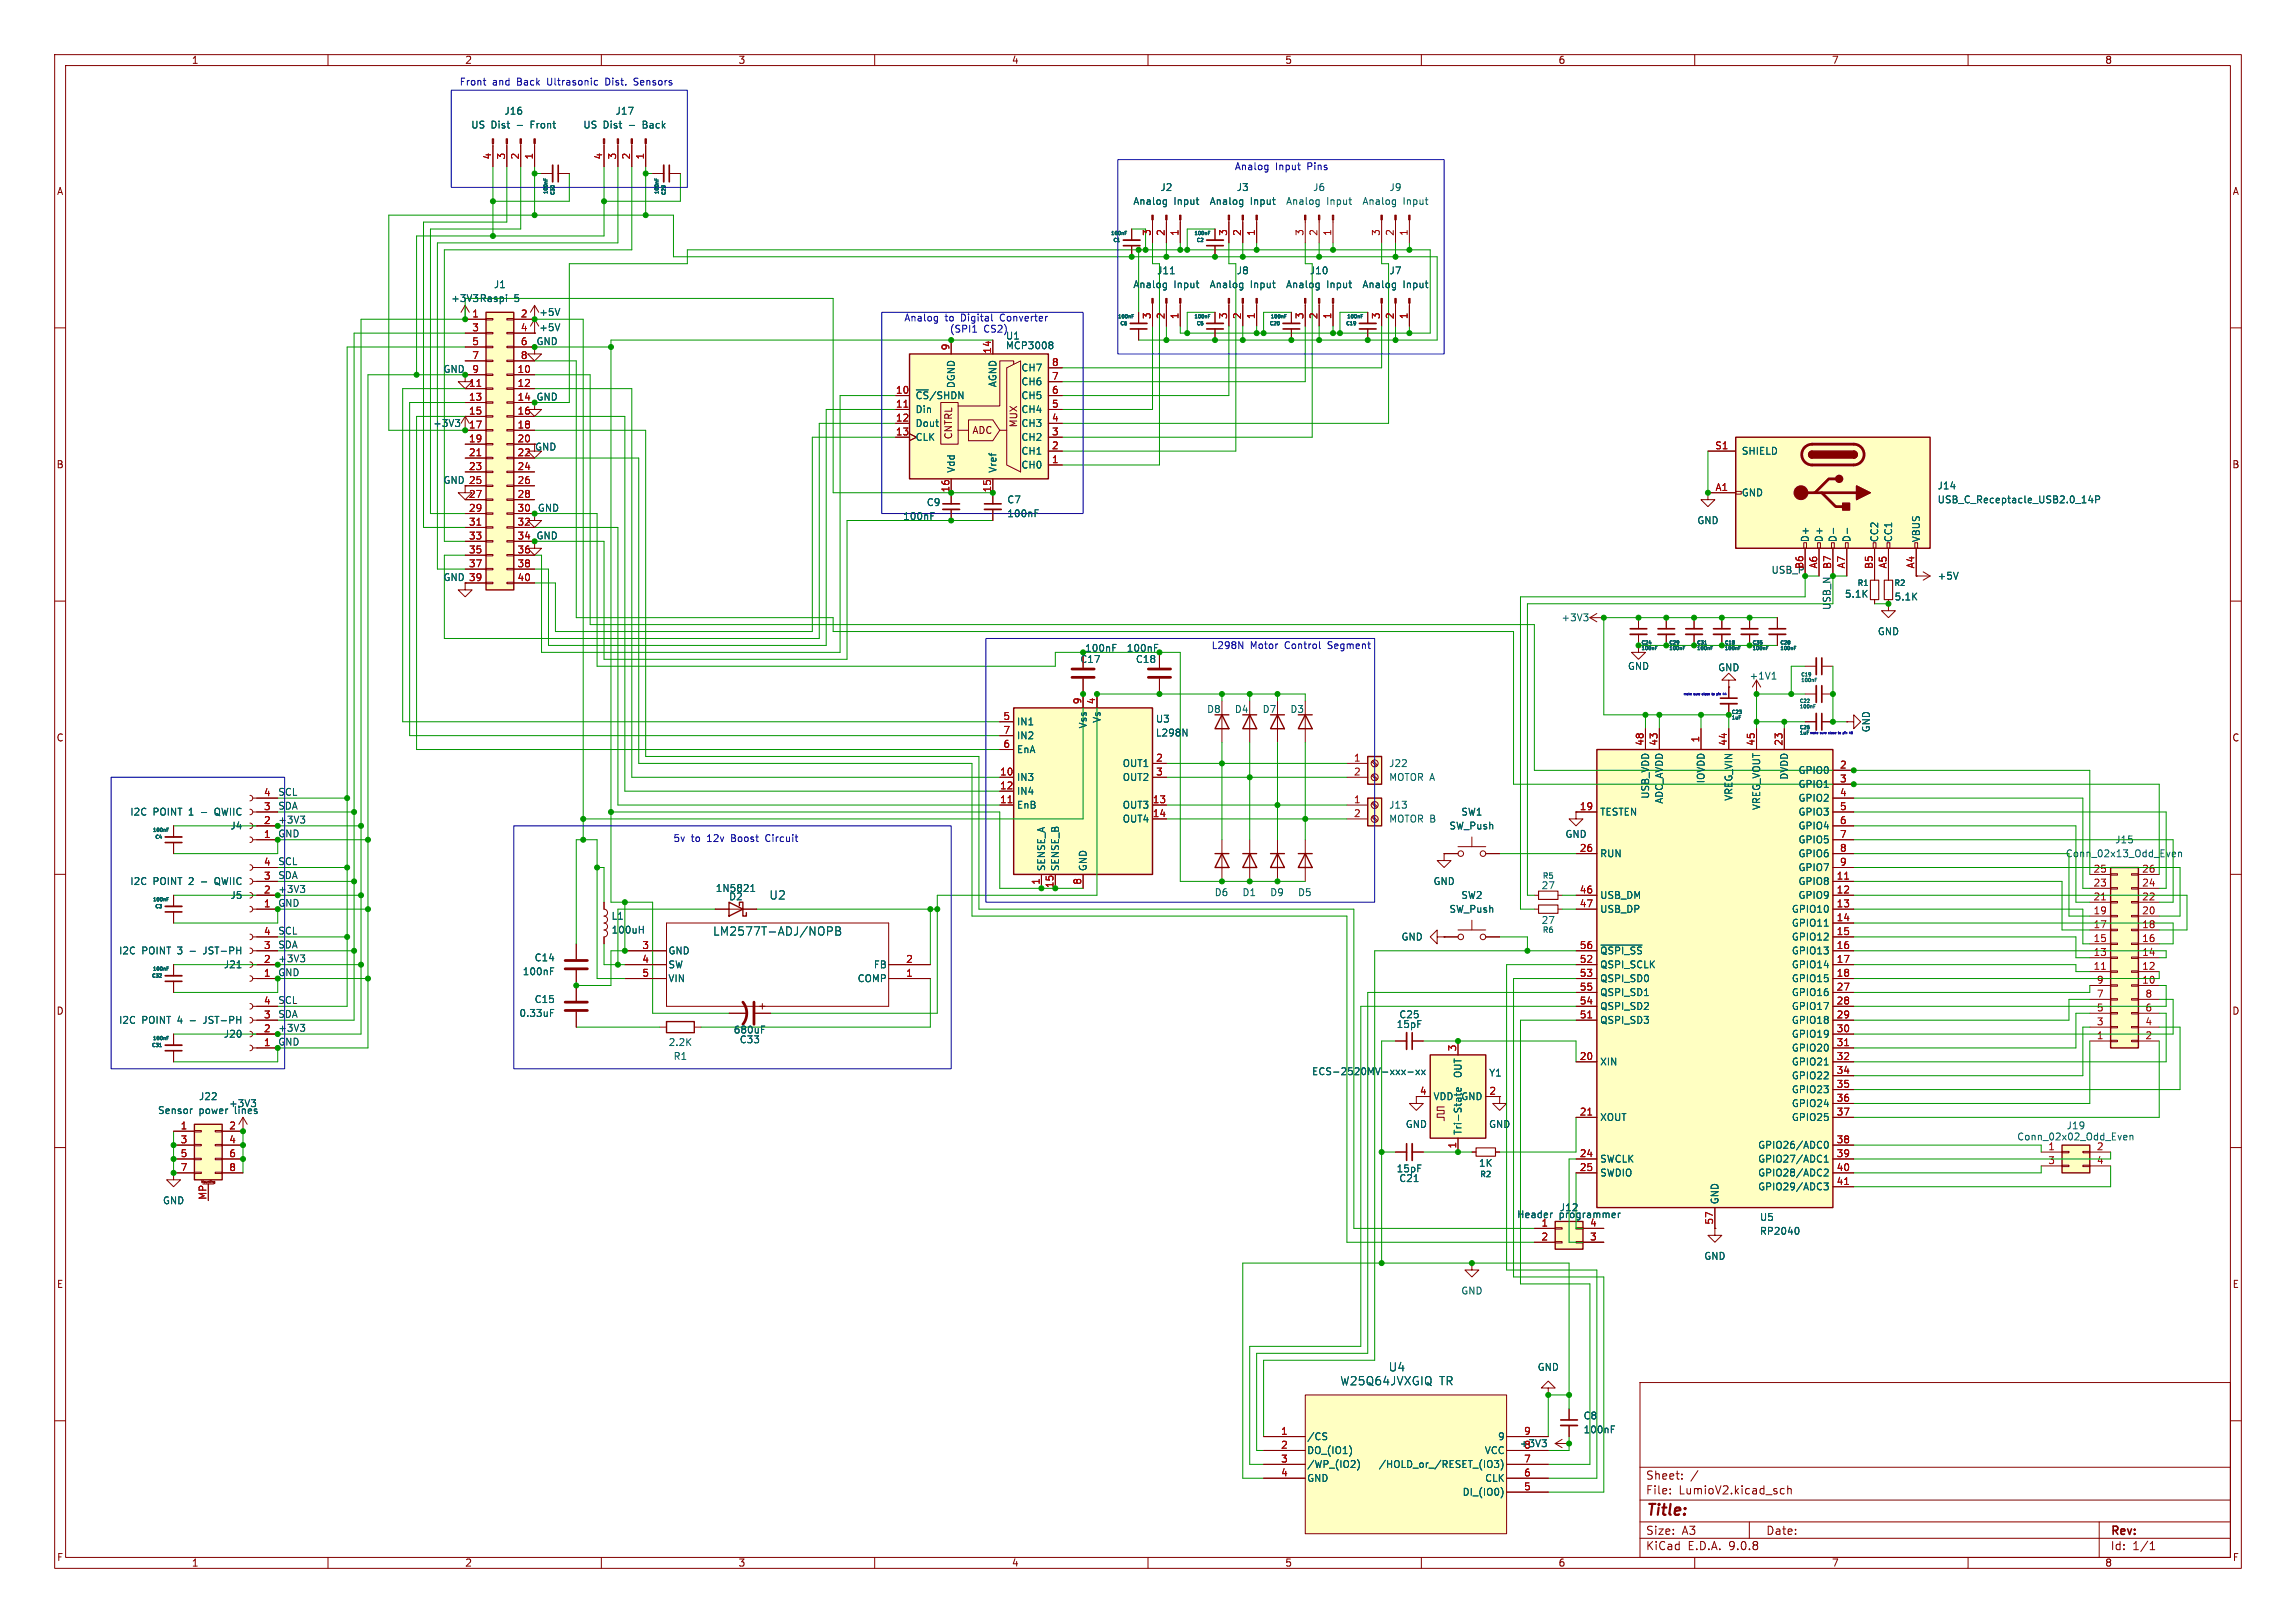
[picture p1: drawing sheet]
<svg xmlns="http://www.w3.org/2000/svg" width="420mm" height="297mm" viewBox="0 0 420 297" stroke-linecap="round" stroke-linejoin="round" font-family="sans-serif">
<defs><g id="words">
<text font-size="2.8" fill="#840000" x="301" y="277.9">Title:</text>
<g font-size="2.1" fill="#006464">
<text x="140.6" y="164.8">U2</text>
<text x="130.3" y="171.4">LM2577T-ADJ/NOPB</text>
<text x="253.9" y="251.2">U4</text>
<text x="245.1" y="253.7">W25Q64JVXGIQ</text>
<text x="263.3" y="253.7">TR</text>
</g>
<g font-size="2.1" fill="#840000">
<text x="301" y="273.7">File:</text>
<text x="301" y="271">Sheet:</text>
<text x="307.1" y="273.7">LumioV2.kicad_sch</text>
<text x="301" y="281.1">Size:</text>
<text x="307.6" y="281.1">A3</text>
<text x="323" y="281.1">Date:</text>
<text x="386" y="281.3">Rev:</text>
<text x="301" y="283.9">KiCad</text>
<text x="308.7" y="283.9">E.D.A.</text>
<text x="316.3" y="283.9">9.0.8</text>
<text x="386" y="283.9">Id:</text>
<text x="390.1" y="283.9">1/1</text>
</g>
<g font-size="1.8" fill="#840000">
<text x="35" y="11.9">1</text>
<text x="85" y="11.9">2</text>
<text x="135" y="11.9">3</text>
<text x="185" y="11.9">4</text>
<text x="235" y="11.9">5</text>
<text x="285" y="11.9">6</text>
<text x="335" y="11.9">7</text>
<text x="385" y="11.9">8</text>
<text x="10.3" y="35.9">A</text>
<text x="408.3" y="35.9">A</text>
<text x="98" y="63.3">GND</text>
<text x="81" y="68.4">GND</text>
<text x="98" y="73.5">GND</text>
<text x="97.8" y="82.7">GND</text>
<text x="174.2" y="80.5" transform="rotate(-90 174.2 80.5)">CNTRL</text>
<text x="177.8" y="79.6">ADC</text>
<text x="186.3" y="78.3" transform="rotate(-90 186.3 78.3)">MUX</text>
<text x="10.3" y="85.9">B</text>
<text x="81" y="88.7">GND 25</text>
<text x="408.2" y="85.9">B</text>
<text x="98.3" y="93.8">GND</text>
<text x="98" y="98.9">GND</text>
<text x="81" y="106.5">GND 39</text>
<text x="10.3" y="135.9">C</text>
<text x="408.2" y="135.9">C</text>
<text x="10.3" y="185.9">D</text>
<text x="408.2" y="185.9">D</text>
<text x="259.6" y="200.4">4</text>
<text x="10.3" y="235.9">E</text>
<text x="408.3" y="235.9">E</text>
<text x="10.3" y="285.9">F</text>
<text x="35" y="286.9">1</text>
<text x="85" y="286.9">2</text>
<text x="135" y="286.9">3</text>
<text x="185" y="286.9">4</text>
<text x="235" y="286.9">5</text>
<text x="285" y="286.9">6</text>
<text x="335" y="286.9">7</text>
<text x="385" y="286.9">8</text>
<text x="408.3" y="285.9">F</text>
</g>
<g font-size="1.8" fill="#0000c2">
<text x="84" y="15.9">Front</text>
<text x="90.1" y="15.9">and</text>
<text x="94.7" y="15.9">Back</text>
<text x="100.4" y="15.9">Ultrasonic</text>
<text x="111.2" y="15.9">Dist.</text>
<text x="116.6" y="15.9">Sensors</text>
<text x="225.8" y="31.3">Analog</text>
<text x="233.3" y="31.3">Input</text>
<text x="239.3" y="31.3">Pins</text>
<text x="165.3" y="59">Analog</text>
<text x="172.9" y="59">to</text>
<text x="175.9" y="59">Digital</text>
<text x="183.2" y="59">Converter</text>
<text x="173.6" y="61.1">(SPI1</text>
<text x="180" y="61.1">CS2)</text>
<text x="221.5" y="119">L298N</text>
<text x="228.7" y="119">Motor</text>
<text x="235.1" y="119">Control</text>
<text x="243.2" y="119">Segment</text>
<text x="123.1" y="154.3">5v</text>
<text x="126.4" y="154.3">to</text>
<text x="129.5" y="154.3">12v</text>
<text x="134" y="154.3">Boost</text>
<text x="140.5" y="154.3">Circuit</text>
</g>
<g font-size="1.8" fill="#006464">
<text x="86.1" y="23.7">US</text>
<text x="89.8" y="23.7">Dist</text>
<text x="92.2" y="21.2">J16</text>
<text x="94.6" y="23.7">-</text>
<text x="97.4" y="23.7">Front</text>
<text x="106.6" y="23.7">US</text>
<text x="110.3" y="23.7">Dist</text>
<text x="112.5" y="21.2">J17</text>
<text x="115.1" y="23.7">-</text>
<text x="117.9" y="23.7">Back</text>
<text x="212.2" y="35.2">J2</text>
<text x="226.1" y="35.2">J3</text>
<text x="240.1" y="35.2">J6</text>
<text x="254.1" y="35.2">J9</text>
<text x="207.2" y="37.7">Analog</text>
<text x="214.7" y="37.7">Input</text>
<text x="221.2" y="37.7">Analog</text>
<text x="228.7" y="37.7">Input</text>
<text x="235.2" y="37.7">Analog</text>
<text x="242.7" y="37.7">Input</text>
<text x="249.1" y="37.7">Analog</text>
<text x="256.6" y="37.7">Input</text>
<text x="90.2" y="52.9">J1</text>
<text x="207.2" y="52.9">Analog</text>
<text x="211.6" y="50.4">J11</text>
<text x="214.7" y="52.9">Input</text>
<text x="221.2" y="52.9">Analog</text>
<text x="226.1" y="50.4">J8</text>
<text x="228.7" y="52.9">Input</text>
<text x="235.2" y="52.9">Analog</text>
<text x="239.5" y="50.4">J10</text>
<text x="242.7" y="52.9">Input</text>
<text x="249.1" y="52.9">Analog</text>
<text x="254.1" y="50.4">J7</text>
<text x="256.6" y="52.9">Input</text>
<text x="82.4" y="55.5">+3V3 Raspi</text>
<text x="94" y="55.5">5</text>
<text x="98.5" y="58">+5V</text>
<text x="98.5" y="60.8">+5V</text>
<text x="183.9" y="62.3">U1</text>
<text x="183.9" y="64.1">MCP3008</text>
<text x="174.9" y="71.1" transform="rotate(-90 174.9 71.1)">DGND</text>
<text x="182.5" y="70.9" transform="rotate(-90 182.5 70.9)">AGND</text>
<text x="186.7" y="68.2">CH7</text>
<text x="186.7" y="70.7">CH6</text>
<text x="167.4" y="73.3">~{CS}/SHDN</text>
<text x="167.4" y="75.8">Din</text>
<text x="186.7" y="73.3">CH5</text>
<text x="186.7" y="75.8">CH4</text>
<text x="79.1" y="78.3">+3V3</text>
<text x="167.4" y="78.3">Dout</text>
<text x="167.4" y="80.9">CLK</text>
<text x="186.7" y="78.3">CH3</text>
<text x="186.7" y="80.9">CH2</text>
<text x="186.7" y="83.4">CH1</text>
<text x="318.5" y="83.4">SHIELD</text>
<text x="174.9" y="86.6" transform="rotate(-90 174.9 86.6)">Vdd</text>
<text x="182.5" y="86.6" transform="rotate(-90 182.5 86.6)">Vref</text>
<text x="186.7" y="86">CH0</text>
<text x="354.3" y="89.8">J14</text>
<text x="165.1" y="95.4">100nF</text>
<text x="169.4" y="92.8">C9</text>
<text x="184.2" y="92.3">C7</text>
<text x="184.2" y="94.8">100nF</text>
<text x="318.5" y="91">GND</text>
<text x="354.3" y="92.3">USB_C_Receptacle_USB2.0_14P</text>
<text x="310.4" y="96.1">GND</text>
<text x="331.1" y="99.3" transform="rotate(-90 331.1 99.3)">D+</text>
<text x="333.6" y="99.3" transform="rotate(-90 333.6 99.3)">D+</text>
<text x="336.1" y="99.3" transform="rotate(-90 336.1 99.3)">D-</text>
<text x="338.7" y="99.3" transform="rotate(-90 338.7 99.3)">D-</text>
<text x="343.8" y="99.3" transform="rotate(-90 343.8 99.3)">CC2</text>
<text x="346.3" y="99.3" transform="rotate(-90 346.3 99.3)">CC1</text>
<text x="351.4" y="99.3" transform="rotate(-90 351.4 99.3)">VBUS</text>
<text x="354.3" y="106.3">+5V</text>
<text x="285.5" y="113.9">+3V3</text>
<text x="337.4" y="109.6">5.1K</text>
<text x="346.5" y="110.1">5.1K</text>
<text x="198.4" y="119.5">100nF</text>
<text x="206" y="119.5">100nF</text>
<text x="343.4" y="116.4">GND</text>
<text x="197.5" y="121.5">C17</text>
<text x="207.7" y="121.5">C18</text>
<text x="297.7" y="122.8">GND</text>
<text x="314.2" y="123">GND</text>
<text x="319.9" y="124.6">+1V1</text>
<text x="220.7" y="130.7">D8</text>
<text x="225.8" y="130.7">D4</text>
<text x="230.9" y="130.7">D7</text>
<text x="235.9" y="130.7">D3</text>
<text x="185.9" y="132.9">IN1</text>
<text x="185.9" y="135.5">IN2</text>
<text x="199" y="133.4" transform="rotate(-90 199 133.4)">Vss</text>
<text x="201.5" y="132.4" transform="rotate(-90 201.5 132.4)">Vs</text>
<text x="211.3" y="135">L298N</text>
<text x="211.3" y="132.4">U3</text>
<text x="342.2" y="134.1" transform="rotate(-90 342.2 134.1)">GND</text>
<text x="185.9" y="138">EnA</text>
<text x="185.9" y="143.1">IN3</text>
<text x="205.3" y="140.6">OUT1</text>
<text x="205.3" y="143.1">OUT2</text>
<text x="254" y="140.6">J22</text>
<text x="254" y="143.1">MOTOR A</text>
<text x="312" y="143.4" transform="rotate(-90 312 143.4)">IOVDD</text>
<text x="327.3" y="142.8" transform="rotate(-90 327.3 142.8)">DVDD</text>
<text x="328.9" y="141.8">GPIO0</text>
<text x="23.7" y="149.5">I2C</text>
<text x="28" y="149.5">POINT</text>
<text x="34.7" y="149.5">1</text>
<text x="37" y="149.5">-</text>
<text x="39.8" y="149.5">QWIIC</text>
<text x="185.9" y="145.6">IN4</text>
<text x="185.9" y="148.2">EnB</text>
<text x="205.3" y="148.2">OUT3</text>
<text x="254" y="148.2">J13</text>
<text x="267.2" y="149.5">SW1</text>
<text x="292.6" y="149.5">TESTEN</text>
<text x="301.9" y="146.3" transform="rotate(-90 301.9 146.3)">USB_VDD</text>
<text x="304.4" y="147.2" transform="rotate(-90 304.4 147.2)">ADC_AVDD</text>
<text x="317.1" y="146.6" transform="rotate(-90 317.1 146.6)">VREG_VIN</text>
<text x="322.2" y="148.3" transform="rotate(-90 322.2 148.3)">VREG_VOUT</text>
<text x="328.9" y="144.4">GPIO1</text>
<text x="328.9" y="146.9">GPIO2</text>
<text x="328.9" y="149.5">GPIO3</text>
<text x="42.1" y="152">J4</text>
<text x="205.3" y="150.7">OUT4</text>
<text x="254" y="150.7">MOTOR B</text>
<text x="265" y="152">SW_Push</text>
<text x="286.3" y="153.5">GND</text>
<text x="328.9" y="152">GPIO4</text>
<text x="328.9" y="154.5">GPIO5</text>
<text x="386.8" y="154.5">J15</text>
<text x="191.4" y="159.5" transform="rotate(-90 191.4 159.5)">SENSE_A</text>
<text x="193.9" y="159.5" transform="rotate(-90 193.9 159.5)">SENSE_B</text>
<text x="199" y="159.5" transform="rotate(-90 199 159.5)">GND</text>
<text x="292.6" y="157.1">RUN</text>
<text x="328.9" y="157.1">GPIO6</text>
<text x="328.9" y="159.6">GPIO7</text>
<text x="377.8" y="157.1">Conn_02x13_Odd_Even</text>
<text x="23.7" y="162.2">I2C</text>
<text x="28" y="162.2">POINT</text>
<text x="34.7" y="162.2">2</text>
<text x="37" y="162.2">-</text>
<text x="39.8" y="162.2">QWIIC</text>
<text x="42.1" y="164.7">J5</text>
<text x="130.8" y="163.4">1N5821</text>
<text x="133.3" y="164.9">D2</text>
<text x="222.1" y="164.2">D6</text>
<text x="227.2" y="164.2">D1</text>
<text x="232.3" y="164.2">D9</text>
<text x="237.3" y="164.2">D5</text>
<text x="262.1" y="162.2">GND</text>
<text x="265" y="167.2">SW_Push</text>
<text x="267.2" y="164.7">SW2</text>
<text x="281.9" y="162.9">27</text>
<text x="292.6" y="164.7">USB_DM</text>
<text x="292.6" y="167.2">USB_DP</text>
<text x="327.7" y="167.2">GPIO10</text>
<text x="328.9" y="162.2">GPIO8</text>
<text x="328.9" y="164.7">GPIO9</text>
<text x="111.8" y="168.5">L1</text>
<text x="111.8" y="171">100uH</text>
<text x="256.3" y="172.3">GND</text>
<text x="281.9" y="169.3">27</text>
<text x="327.7" y="169.8">GPIO11</text>
<text x="327.7" y="172.3">GPIO12</text>
<text x="21.7" y="174.9">I2C</text>
<text x="25.9" y="174.9">POINT</text>
<text x="32.6" y="174.9">3</text>
<text x="35" y="174.9">-</text>
<text x="37.7" y="174.9">JST-PH</text>
<text x="40.9" y="177.4">J21</text>
<text x="95.5" y="178.7">100nF</text>
<text x="97.7" y="176.1">C14</text>
<text x="122.2" y="179.9">VIN</text>
<text x="122.2" y="177.4">SW</text>
<text x="122.2" y="174.9">GND</text>
<text x="156.8" y="179.9">COMP</text>
<text x="159.7" y="177.4">FB</text>
<text x="292.6" y="174.9">~{QSPI_SS}</text>
<text x="292.6" y="177.4">QSPI_SCLK</text>
<text x="292.6" y="179.9">QSPI_SD0</text>
<text x="327.7" y="174.9">GPIO13</text>
<text x="327.7" y="177.4">GPIO14</text>
<text x="327.7" y="179.9">GPIO15</text>
<text x="97.7" y="183.7">C15</text>
<text x="292.6" y="182.5">QSPI_SD1</text>
<text x="292.6" y="185">QSPI_SD2</text>
<text x="327.7" y="182.5">GPIO16</text>
<text x="327.7" y="185">GPIO17</text>
<text x="21.7" y="187.6">I2C</text>
<text x="25.9" y="187.6">POINT</text>
<text x="32.6" y="187.6">4</text>
<text x="35" y="187.6">-</text>
<text x="37.7" y="187.6">JST-PH</text>
<text x="40.9" y="190.1">J20</text>
<text x="94.9" y="186.3">0.33uF</text>
<text x="122.2" y="191.6">2.2K</text>
<text x="134.1" y="189.3">680uF</text>
<text x="135.2" y="191.1">C33</text>
<text x="255.4" y="188.3">15pF</text>
<text x="255.9" y="186.5">C25</text>
<text x="292.6" y="187.6">QSPI_SD3</text>
<text x="327.7" y="187.6">GPIO18</text>
<text x="327.7" y="190.1">GPIO19</text>
<text x="123.1" y="194.2">R1</text>
<text x="239.9" y="197">ECS-2520MV-xxx-xx</text>
<text x="267.6" y="197.4" transform="rotate(-90 267.6 197.4)">OUT</text>
<text x="272.3" y="197.2">Y1</text>
<text x="292.6" y="195.2">XIN</text>
<text x="327.7" y="192.6">GPIO20</text>
<text x="327.7" y="195.2">GPIO21</text>
<text x="327.7" y="197.7">GPIO22</text>
<text x="36.3" y="201.5">J22</text>
<text x="41.8" y="202.8">+3V3</text>
<text x="262.1" y="201.5">VDD</text>
<text x="267.2" y="201.5">GND</text>
<text x="327.7" y="200.3">GPIO23</text>
<text x="327.7" y="202.8">GPIO24</text>
<text x="28.8" y="204.1">Sensor</text>
<text x="36.4" y="204.1">power</text>
<text x="43.1" y="204.1">lines</text>
<text x="257" y="206.6">GND</text>
<text x="267.6" y="207.8" transform="rotate(-90 267.6 207.8)">Tri-State</text>
<text x="272.3" y="206.6">GND</text>
<text x="292.6" y="205.3">XOUT</text>
<text x="327.7" y="205.3">GPIO25</text>
<text x="368.9" y="208.9">Conn_02x02_Odd_Even</text>
<text x="377.9" y="206.9">J19</text>
<text x="255.4" y="214.7">15pF</text>
<text x="270.4" y="213.7">1K</text>
<text x="292.6" y="213">SWCLK</text>
<text x="292.6" y="215.5">SWDIO</text>
<text x="321.5" y="210.4">GPIO26/ADC0</text>
<text x="321.5" y="213">GPIO27/ADC1</text>
<text x="321.5" y="215.5">GPIO28/ADC2</text>
<text x="29.7" y="220.6">GND</text>
<text x="255.9" y="216.5">C21</text>
<text x="285.2" y="221.8">J12</text>
<text x="314.6" y="220.5" transform="rotate(-90 314.6 220.5)">GND</text>
<text x="321.5" y="218">GPIO29/ADC3</text>
<text x="277.4" y="223.1">Header</text>
<text x="285.2" y="223.1">programmer</text>
<text x="321.8" y="223.6">U5</text>
<text x="321.8" y="226.2">RP2040</text>
<text x="311.7" y="230.7">GND</text>
<text x="267.2" y="237.1">GND</text>
<text x="281.2" y="251.1">GND</text>
<text x="239" y="263.8">/CS</text>
<text x="273.9" y="263.8">9</text>
<text x="289.6" y="259.9">C8</text>
<text x="289.6" y="262.5">100nF</text>
<text x="239" y="266.3">DO_(IO1)</text>
<text x="239" y="268.8">/WP_(IO2)</text>
<text x="252.1" y="268.8">/HOLD_or_/RESET_(IO3)</text>
<text x="271.5" y="266.3">VCC</text>
<text x="277.9" y="265">+3V3</text>
<text x="278.7" y="265.2">8</text>
<text x="239" y="271.4">GND</text>
<text x="267.5" y="273.9">DI_(IO0)</text>
<text x="271.6" y="271.4">CLK</text>
</g>
<g font-size="1.8" fill="#a90000">
<text x="89.9" y="29.3" transform="rotate(-90 89.9 29.3)">4</text>
<text x="92.5" y="29.3" transform="rotate(-90 92.5 29.3)">3</text>
<text x="95" y="29.3" transform="rotate(-90 95 29.3)">2</text>
<text x="97.5" y="29.3" transform="rotate(-90 97.5 29.3)">1</text>
<text x="110.2" y="29.3" transform="rotate(-90 110.2 29.3)">4</text>
<text x="112.8" y="29.3" transform="rotate(-90 112.8 29.3)">3</text>
<text x="115.3" y="29.3" transform="rotate(-90 115.3 29.3)">2</text>
<text x="117.9" y="29.3" transform="rotate(-90 117.9 29.3)">1</text>
<text x="210.6" y="43.3" transform="rotate(-90 210.6 43.3)">3</text>
<text x="213.1" y="43.3" transform="rotate(-90 213.1 43.3)">2</text>
<text x="215.6" y="43.3" transform="rotate(-90 215.6 43.3)">1</text>
<text x="224.5" y="43.3" transform="rotate(-90 224.5 43.3)">3</text>
<text x="227.1" y="43.3" transform="rotate(-90 227.1 43.3)">2</text>
<text x="229.6" y="43.3" transform="rotate(-90 229.6 43.3)">1</text>
<text x="238.5" y="43.3" transform="rotate(-90 238.5 43.3)">3</text>
<text x="241" y="43.3" transform="rotate(-90 241 43.3)">2</text>
<text x="243.6" y="43.3" transform="rotate(-90 243.6 43.3)">1</text>
<text x="252.5" y="43.3" transform="rotate(-90 252.5 43.3)">3</text>
<text x="255" y="43.3" transform="rotate(-90 255 43.3)">2</text>
<text x="257.6" y="43.3" transform="rotate(-90 257.6 43.3)">1</text>
<text x="86.3" y="58.2">1</text>
<text x="95.2" y="58.2">2</text>
<text x="210.6" y="58.5" transform="rotate(-90 210.6 58.5)">3</text>
<text x="213.1" y="58.5" transform="rotate(-90 213.1 58.5)">2</text>
<text x="215.6" y="58.5" transform="rotate(-90 215.6 58.5)">1</text>
<text x="224.5" y="58.5" transform="rotate(-90 224.5 58.5)">3</text>
<text x="227.1" y="58.5" transform="rotate(-90 227.1 58.5)">2</text>
<text x="229.6" y="58.5" transform="rotate(-90 229.6 58.5)">1</text>
<text x="238.5" y="58.5" transform="rotate(-90 238.5 58.5)">3</text>
<text x="241" y="58.5" transform="rotate(-90 241 58.5)">2</text>
<text x="243.6" y="58.5" transform="rotate(-90 243.6 58.5)">1</text>
<text x="252.5" y="58.5" transform="rotate(-90 252.5 58.5)">3</text>
<text x="255" y="58.5" transform="rotate(-90 255 58.5)">2</text>
<text x="257.6" y="58.5" transform="rotate(-90 257.6 58.5)">1</text>
<text x="86.3" y="60.7">3</text>
<text x="86.3" y="63.2">5</text>
<text x="86.3" y="65.8">7</text>
<text x="95.2" y="60.7">4</text>
<text x="95.2" y="63.2">6</text>
<text x="95.2" y="65.8">8</text>
<text x="173.7" y="64.2" transform="rotate(-90 173.7 64.2)">9</text>
<text x="181.4" y="64.8" transform="rotate(-90 181.4 64.8)">14</text>
<text x="85.7" y="70.9">11</text>
<text x="86.3" y="68.3">9</text>
<text x="94.6" y="68.3">10</text>
<text x="94.6" y="70.9">12</text>
<text x="192.3" y="67.1">8</text>
<text x="192.3" y="69.6">7</text>
<text x="85.7" y="73.4">13</text>
<text x="85.7" y="75.9">15</text>
<text x="94.6" y="73.4">14</text>
<text x="94.6" y="75.9">16</text>
<text x="163.8" y="72.1">10</text>
<text x="163.8" y="74.7">11</text>
<text x="163.8" y="77.2">12</text>
<text x="192.3" y="72.1">6</text>
<text x="192.3" y="74.7">5</text>
<text x="192.3" y="77.2">4</text>
<text x="85.7" y="78.5">17</text>
<text x="85.7" y="81">19</text>
<text x="85.7" y="83.6">21</text>
<text x="94.6" y="78.5">18</text>
<text x="94.6" y="81">20</text>
<text x="94.6" y="83.6">22</text>
<text x="163.8" y="79.8">13</text>
<text x="192.3" y="79.8">3</text>
<text x="192.3" y="82.3">2</text>
<text x="313.6" y="82.3">S1</text>
<text x="85.7" y="86.1">23</text>
<text x="94.6" y="86.1">24</text>
<text x="94.6" y="88.6">26</text>
<text x="192.3" y="84.8">1</text>
<text x="313.7" y="89.9">A1</text>
<text x="85.7" y="91.2">27</text>
<text x="85.7" y="93.7">29</text>
<text x="94.6" y="91.2">28</text>
<text x="94.6" y="93.7">30</text>
<text x="173.7" y="90.2" transform="rotate(-90 173.7 90.2)">16</text>
<text x="181.4" y="90.2" transform="rotate(-90 181.4 90.2)">15</text>
<text x="85.7" y="96.3">31</text>
<text x="85.7" y="98.8">33</text>
<text x="85.7" y="101.3">35</text>
<text x="94.6" y="96.3">32</text>
<text x="94.6" y="98.8">34</text>
<text x="94.6" y="101.3">36</text>
<text x="85.7" y="103.9">37</text>
<text x="94.6" y="103.9">38</text>
<text x="94.6" y="106.4">40</text>
<text x="329.9" y="104.2" transform="rotate(-90 329.9 104.2)">B6</text>
<text x="332.5" y="104.1" transform="rotate(-90 332.5 104.1)">A6</text>
<text x="335" y="104.2" transform="rotate(-90 335 104.2)">B7</text>
<text x="337.6" y="104.1" transform="rotate(-90 337.6 104.1)">A7</text>
<text x="342.6" y="104.2" transform="rotate(-90 342.6 104.2)">B5</text>
<text x="345.2" y="104.1" transform="rotate(-90 345.2 104.1)">A5</text>
<text x="350.3" y="104.1" transform="rotate(-90 350.3 104.1)">A4</text>
<text x="183.4" y="131.8">5</text>
<text x="197.9" y="129" transform="rotate(-90 197.9 129)">9</text>
<text x="200.4" y="129" transform="rotate(-90 200.4 129)">4</text>
<text x="183.4" y="134.4">7</text>
<text x="183.4" y="136.9">6</text>
<text x="300.7" y="136.6" transform="rotate(-90 300.7 136.6)">48</text>
<text x="303.3" y="136.6" transform="rotate(-90 303.3 136.6)">43</text>
<text x="310.9" y="136" transform="rotate(-90 310.9 136)">1</text>
<text x="316" y="136.6" transform="rotate(-90 316 136.6)">44</text>
<text x="321.1" y="136.6" transform="rotate(-90 321.1 136.6)">45</text>
<text x="326.1" y="136.6" transform="rotate(-90 326.1 136.6)">23</text>
<text x="182.8" y="142">10</text>
<text x="211.4" y="139.4">2</text>
<text x="211.4" y="142">3</text>
<text x="247.6" y="139.4">1</text>
<text x="247.6" y="142">2</text>
<text x="336.5" y="140.7">2</text>
<text x="336.5" y="143.3">3</text>
<text x="48.2" y="148.3">3</text>
<text x="48.2" y="145.8">4</text>
<text x="182.8" y="144.5">12</text>
<text x="182.8" y="147.1">11</text>
<text x="210.8" y="147.1">13</text>
<text x="210.8" y="149.6">14</text>
<text x="247.6" y="147.1">1</text>
<text x="247.6" y="149.6">2</text>
<text x="288.9" y="148.3">19</text>
<text x="336.5" y="145.8">4</text>
<text x="336.5" y="148.3">5</text>
<text x="48.2" y="153.4">1</text>
<text x="48.2" y="150.9">2</text>
<text x="288.9" y="156">26</text>
<text x="336.5" y="150.9">6</text>
<text x="336.5" y="153.4">7</text>
<text x="336.5" y="156">8</text>
<text x="48.2" y="161">3</text>
<text x="48.2" y="158.5">4</text>
<text x="190.2" y="162" transform="rotate(-90 190.2 162)">1</text>
<text x="197.9" y="162" transform="rotate(-90 197.9 162)">8</text>
<text x="335.9" y="161">11</text>
<text x="336.5" y="158.5">9</text>
<text x="382.9" y="159.8">25</text>
<text x="391.8" y="159.8">26</text>
<text x="48.2" y="166.1">1</text>
<text x="48.2" y="163.6">2</text>
<text x="192.8" y="162.6" transform="rotate(-90 192.8 162.6)">15</text>
<text x="288.9" y="163.6">46</text>
<text x="288.9" y="166.1">47</text>
<text x="335.9" y="163.6">12</text>
<text x="335.9" y="166.1">13</text>
<text x="382.9" y="167.4">19</text>
<text x="382.9" y="164.8">21</text>
<text x="382.9" y="162.3">23</text>
<text x="391.8" y="167.4">20</text>
<text x="391.8" y="164.8">22</text>
<text x="391.8" y="162.3">24</text>
<text x="48.2" y="173.7">3</text>
<text x="48.2" y="171.2">4</text>
<text x="117.4" y="173.7">3</text>
<text x="288.9" y="173.7">56</text>
<text x="335.9" y="168.7">14</text>
<text x="335.9" y="171.2">15</text>
<text x="335.9" y="173.7">16</text>
<text x="382.9" y="172.5">15</text>
<text x="382.9" y="169.9">17</text>
<text x="391.8" y="172.5">16</text>
<text x="391.8" y="169.9">18</text>
<text x="48.2" y="178.8">1</text>
<text x="48.2" y="176.3">2</text>
<text x="117.4" y="178.8">5</text>
<text x="117.4" y="176.3">4</text>
<text x="165.7" y="178.8">1</text>
<text x="165.7" y="176.3">2</text>
<text x="288.9" y="176.3">52</text>
<text x="288.9" y="178.8">53</text>
<text x="335.9" y="176.3">17</text>
<text x="335.9" y="178.8">18</text>
<text x="382.9" y="177.5">11</text>
<text x="382.9" y="175">13</text>
<text x="391.8" y="177.5">12</text>
<text x="391.8" y="175">14</text>
<text x="48.2" y="183.9">4</text>
<text x="288.9" y="181.4">55</text>
<text x="288.9" y="183.9">54</text>
<text x="335.9" y="181.4">27</text>
<text x="335.9" y="183.9">28</text>
<text x="383.5" y="185.2">5</text>
<text x="383.5" y="182.6">7</text>
<text x="383.5" y="180.1">9</text>
<text x="391.8" y="180.1">10</text>
<text x="392.4" y="185.2">6</text>
<text x="392.4" y="182.6">8</text>
<text x="48.2" y="191.5">1</text>
<text x="48.2" y="189">2</text>
<text x="48.2" y="186.4">3</text>
<text x="288.9" y="186.4">51</text>
<text x="335.9" y="186.4">29</text>
<text x="335.9" y="189">30</text>
<text x="335.9" y="191.5">31</text>
<text x="383.5" y="190.2">1</text>
<text x="383.5" y="187.7">3</text>
<text x="392.4" y="190.2">2</text>
<text x="392.4" y="187.7">4</text>
<text x="266.4" y="192.5" transform="rotate(-90 266.4 192.5)">3</text>
<text x="288.9" y="194.1">20</text>
<text x="335.9" y="194.1">32</text>
<text x="335.9" y="196.6">34</text>
<text x="272.3" y="200.4">2</text>
<text x="335.9" y="199.1">35</text>
<text x="335.9" y="201.7">36</text>
<text x="32.9" y="206.8">1</text>
<text x="32.9" y="209.3">3</text>
<text x="41.8" y="206.8">2</text>
<text x="41.8" y="209.3">4</text>
<text x="288.9" y="204.2">21</text>
<text x="335.9" y="204.2">37</text>
<text x="335.9" y="209.3">38</text>
<text x="32.9" y="211.8">5</text>
<text x="32.9" y="214.4">7</text>
<text x="41.8" y="211.8">6</text>
<text x="41.8" y="214.4">8</text>
<text x="266.4" y="210.3" transform="rotate(-90 266.4 210.3)">1</text>
<text x="288.9" y="211.8">24</text>
<text x="288.9" y="214.4">25</text>
<text x="335.9" y="211.8">39</text>
<text x="335.9" y="214.4">40</text>
<text x="374.6" y="210.6">1</text>
<text x="374.6" y="213.1">3</text>
<text x="383.5" y="210.6">2</text>
<text x="383.5" y="213.1">4</text>
<text x="37.8" y="219.6" transform="rotate(-90 37.8 219.6)">MP</text>
<text x="335.9" y="216.9">41</text>
<text x="281.9" y="224.5">1</text>
<text x="281.9" y="227.1">2</text>
<text x="290.8" y="224.5">4</text>
<text x="290.8" y="227.1">3</text>
<text x="313.4" y="224.2" transform="rotate(-90 313.4 224.2)">57</text>
<text x="234.2" y="262.6">1</text>
<text x="278.7" y="262.6">9</text>
<text x="234.2" y="265.2">2</text>
<text x="234.2" y="267.7">3</text>
<text x="278.7" y="267.7">7</text>
<text x="234.2" y="270.3">4</text>
<text x="278.7" y="270.3">6</text>
<text x="278.7" y="272.8">5</text>
</g>
<g font-size="1.8" fill="#0f0f0f">
<text x="323.9" y="105.1">USB_P</text>
<text x="334.9" y="111.7" transform="rotate(-90 334.9 111.7)">USB_N</text>
<text x="50.8" y="148.2">SDA</text>
<text x="50.8" y="145.7">SCL</text>
<text x="50.8" y="150.8">+3V3</text>
<text x="50.8" y="153.3">GND</text>
<text x="50.8" y="158.4">SCL</text>
<text x="50.8" y="160.9">SDA</text>
<text x="50.8" y="166">GND</text>
<text x="50.8" y="163.5">+3V3</text>
<text x="50.8" y="171.1">SCL</text>
<text x="50.8" y="173.6">SDA</text>
<text x="50.8" y="178.7">GND</text>
<text x="50.8" y="176.2">+3V3</text>
<text x="50.8" y="183.8">SCL</text>
<text x="50.8" y="191.4">GND</text>
<text x="50.8" y="188.9">+3V3</text>
<text x="50.8" y="186.3">SDA</text>
</g>
<g font-size="1.4" fill="#006464">
<text x="339.7" y="107.4">R1</text>
<text x="346.4" y="107.4">R2</text>
<text x="282.1" y="161">R5</text>
<text x="282.1" y="170.9">R6</text>
<text x="270.7" y="215.6">R2</text>
</g>
<g font-size=".9" fill="#006464">
<text x="100.4" y="35.7" transform="rotate(-90 100.4 35.7)">100nF</text>
<text x="101.6" y="35.8" transform="rotate(-90 101.6 35.8)">C30</text>
<text x="120.7" y="35.7" transform="rotate(-90 120.7 35.7)">100nF</text>
<text x="122" y="35.8" transform="rotate(-90 122 35.8)">C29</text>
<text x="203.1" y="43.2">100nF</text>
<text x="203.5" y="44.5">C1</text>
<text x="218.3" y="43.2">100nF</text>
<text x="218.8" y="44.5">C2</text>
<text x="204.4" y="58.5">100nF</text>
<text x="204.8" y="59.7">C6</text>
<text x="218.3" y="58.5">100nF</text>
<text x="218.8" y="59.7">C5</text>
<text x="232.1" y="59.7">C20</text>
<text x="232.3" y="58.5">100nF</text>
<text x="246.1" y="59.7">C19</text>
<text x="246.3" y="58.5">100nF</text>
<text x="300.1" y="118.1">C24</text>
<text x="300.1" y="119.2">100nF</text>
<text x="305.2" y="118.1">C29</text>
<text x="305.2" y="119.2">100nF</text>
<text x="310.3" y="118.1">C31</text>
<text x="310.3" y="119.2">100nF</text>
<text x="315.4" y="118.1">C18</text>
<text x="315.4" y="119.2">100nF</text>
<text x="320.4" y="118.1">C35</text>
<text x="320.4" y="119.2">100nF</text>
<text x="325.5" y="118.1">C28</text>
<text x="325.5" y="119.2">100nF</text>
<text x="329.3" y="124">C19</text>
<text x="329.3" y="125">100nF</text>
<text x="316.6" y="130.8">C23</text>
<text x="316.6" y="131.9">1uF</text>
<text x="329.1" y="128.8">C22</text>
<text x="329.1" y="129.8">100nF</text>
<text x="329.1" y="133.6">C26</text>
<text x="329.1" y="134.7">1uF</text>
<text x="27.8" y="152.4">100nF</text>
<text x="28.3" y="153.7">C4</text>
<text x="27.8" y="165.1">100nF</text>
<text x="28.3" y="166.4">C3</text>
<text x="27.7" y="179.1">C32</text>
<text x="27.8" y="177.8">100nF</text>
<text x="27.7" y="191.8">C31</text>
<text x="27.8" y="190.5">100nF</text>
</g>
<g font-size=".5" fill="#0000c2">
<text x="307.8" y="127.4">make</text>
<text x="310" y="127.4">sure</text>
<text x="311.9" y="127.4">close</text>
<text x="314" y="127.4">to</text>
<text x="315.3" y="127.4">pin</text>
<text x="330.9" y="134.5">make</text>
<text x="333.1" y="134.5">sure</text>
<text x="335" y="134.5">close</text>
<text x="337.1" y="134.5">to</text>
<text x="338.4" y="134.5">pin</text>
</g>
<text font-size=".5" fill="#840000" x="36.6" y="216.7">Mounting</text>
</g></defs>
<g fill="none" stroke="#840000" stroke-width=".18">
<path d="M10 10h400v277h-400zM12 12h396v273h-396zM60 10v2M110 10v2M160 10v2M210 10v2M260 10v2M310 10v2M360 10v2M10 60h2M408 60h2M10 110h2"/>
<path d="M309.9 113v2.1M309.9 116.1v2M315 113v2.1M315 116.1v2M408 110h2M330.2 132.1h2M333.2 132.1h2.1M10 160h2M408 160h2M10 210h2M408 210h2M300 253h108v32h-108z"/>
<path d="M10 260h2M300 278.5h108M300 274.5h108M300 268.5h108M305.5 273.2v.2M305.5 272.5v.1M307.7 270.5v.2M307.7 269.8v.1M310.6 269.1l-1.3 1.9M320 278.5v3M325.7 273.2l.2 .2 .5-.1M326.4 272.5l-.5-.1-.2 .1"/>
<path d="M327 272.5l.2-.1 .4 .1 .1 .9M327 271.9v1.5M384 278.5v6.5M408 260h2M60 285v2M110 285v2M160 285v2M210 285v2M260 285v2M300 281.5h108M310 285v2M360 285v2"/>
<path d="M393.3 283.6h.9M393.3 282.5l.4-.4v1.5"/>
</g>
<path d="M308.4 115.1h3M313.4 115.1h3.1M333.2 130.6v3" fill="none" stroke="#840000" stroke-width=".3"/>
<path d="M308.4 116.1h3M313.4 116.1h3.1M332.2 130.6v3" fill="none" stroke="#840000" stroke-width=".33"/>
<path d="M311.8 117.9h.4M313 118.6h.2M313 118.3h.3M318.1 118.6h.2M318.1 118.3h.3" fill="none" stroke="#006464" stroke-width=".18"/>
<path d="M88.9 57.2h5.1v50.8h-5.1z" fill="#ffffc2"/>
<path d="M88.9 57.2h5.1v50.8h-5.1z" fill="none" stroke="#840000" stroke-width=".25"/>
<g fill="none" stroke="#840000" stroke-width=".18">
<path d="M85.1 58.4h3.8M88.9 58.3h1.3v.2h-1.3zM92.7 58.3h1.3v.2h-1.3zM94 58.4h3.8M207 41.9v2M207 45v2M208.3 57.2v2M210.8 40.2v4.3M210.8 55.5v4.2M213.4 40.2v4.3M213.4 55.5v4.2M215.9 40.2v4.3"/>
<path d="M215.9 55.5v4.2M222.2 41.9v2M222.2 45v2M222.2 57.2v2M224.8 40.2v4.3M224.8 55.5v4.2M227.3 40.2v4.3M227.3 55.5v4.2M229.9 40.2v4.3M229.9 55.5v4.2M236.2 57.2v2M238.8 40.2v4.3"/>
<path d="M241.3 40.2v4.3M243.8 40.2v4.3M250.2 57.2v2M252.7 40.2v4.3M255.3 40.2v4.3M257.8 40.2v4.3M85.1 61h3.8M85.1 63.5h3.8M85.1 66h3.8M85.1 68.6h3.8M85.1 71.1h3.8M85.1 73.7h3.8"/>
<path d="M85.1 76.2h3.8M85.1 78.7h3.8M88.9 60.8h1.3v.3h-1.3zM88.9 63.4h1.3v.2h-1.3zM88.9 65.9h1.3v.3h-1.3zM88.9 68.5h1.3v.2h-1.3zM88.9 71h1.3v.2h-1.3zM88.9 73.5h1.3v.3h-1.3zM88.9 76.1h1.3v.2h-1.3zM88.9 78.6h1.3v.3h-1.3zM92.7 60.8h1.3v.3h-1.3zM92.7 63.4h1.3v.2h-1.3z"/>
<path d="M92.7 65.9h1.3v.3h-1.3zM92.7 68.5h1.3v.2h-1.3zM92.7 71h1.3v.2h-1.3zM92.7 73.5h1.3v.3h-1.3zM92.7 76.1h1.3v.2h-1.3zM92.7 78.6h1.3v.3h-1.3zM94 61h3.8M94 63.5h3.8M94 66h3.8M94 68.6h3.8M94 71.1h3.8M94 73.7h3.8"/>
<path d="M94 76.2h3.8M94 78.7h3.8M208.3 60.2v2M222.2 60.2v2M236.2 60.2v2M250.2 60.2v2M85.1 81.3h3.8M85.1 83.8h3.8M85.1 86.4h3.8M85.1 88.9h3.8M85.1 91.4h3.8M85.1 94h3.8"/>
<path d="M85.1 96.5h3.8M85.1 99.1h3.8M88.9 81.2h1.3v.2h-1.3zM88.9 83.7h1.3v.2h-1.3zM88.9 86.2h1.3v.3h-1.3zM88.9 88.8h1.3v.2h-1.3zM88.9 91.3h1.3v.3h-1.3zM88.9 93.9h1.3v.2h-1.3zM88.9 96.4h1.3v.2h-1.3zM88.9 98.9h1.3v.3h-1.3zM92.7 81.2h1.3v.2h-1.3zM92.7 83.7h1.3v.2h-1.3z"/>
<path d="M92.7 86.2h1.3v.3h-1.3zM92.7 88.8h1.3v.2h-1.3zM92.7 91.3h1.3v.3h-1.3zM92.7 93.9h1.3v.2h-1.3zM92.7 96.4h1.3v.2h-1.3zM92.7 98.9h1.3v.3h-1.3zM94 81.3h3.8M94 83.8h3.8M94 86.4h3.8M94 88.9h3.8M94 91.4h3.8M94 94h3.8"/>
<path d="M94 96.5h3.8M94 99.1h3.8M85.1 101.6h3.8M85.1 104.1h3.8M85.1 106.7h3.8M88.9 101.5h1.3v.2h-1.3zM88.9 104h1.3v.3h-1.3zM88.9 106.6h1.3v.2h-1.3zM92.7 101.5h1.3v.2h-1.3zM92.7 104h1.3v.3h-1.3zM92.7 106.6h1.3v.2h-1.3zM94 101.6h3.8"/>
<path d="M94 104.1h3.8M94 106.7h3.8M290.8 113l1.3 .8M290.8 113h2.6M292.1 112.3l-1.3 .7M293.4 113h.1"/>
</g>
<path d="M87.2 70.7h.8M87.2 83.4h.8M87.2 96.1h.8" fill="none" stroke="#a90000" stroke-width=".18"/>
<g fill="none" stroke="#006464" stroke-width=".18">
<path d="M213 36.6h.4M213.4 36.6v1l-.3 .2M213.4 37.3l-.4 .1M218.8 36.6h.5M219.2 37.4h.1M227 36.6h.3M227.3 36.6v1l-.2 .2M227.3 37.3l-.3 .1M232.8 36.6h.5M233.1 37.4h.2M240.9 36.6h.4M241.3 37.3l-.4 .1"/>
<path d="M241.3 36.6v1l-.2 .2M246.7 36.6h.5M247.1 37.4h.1M254.9 36.6h.4M255.3 37.3l-.4 .1M255.3 36.6v1l-.3 .2M260.7 36.6h.5M261.1 37.4h.1M92.6 53.9v.1M204.4 44.2h.4M205.8 42.6h.2M205.8 42.3h.3"/>
<path d="M207.1 57.9h.2M207.1 57.6h.3M213 51.8l.4 .1M213.4 51.8v1l-.3 .3M213.4 52.6h-.4M214.1 50.1h.7M218.8 51.8h.5M219.2 52.6h.1M221 42.6h.3M221 42.3h.3M221 57.9h.3M221 57.6h.3"/>
<path d="M227 51.8l.3 .1M227.3 52.6h-.3M227.3 51.8v1l-.2 .3M232.8 51.8h.5M233.1 52.6h.2M235 57.9h.2M235 57.6h.3M249 57.9h.2M249 57.6h.3M289.7 112.3h.8l-.4 .5M290.2 112.8l.3 .3v.3l-.3 .2"/>
</g>
<path d="M205.5 45h3M220.7 45h3.1M206.8 60.2h3M220.7 60.2h3.1M234.7 60.2h3M248.7 60.2h3" fill="none" stroke="#840000" stroke-width=".3"/>
<path d="M205.5 43.9h3M206.8 59.2h3M220.7 43.9h3.1M220.7 59.2h3.1M234.7 59.2h3M248.7 59.2h3" fill="none" stroke="#840000" stroke-width=".33"/>
<g fill="#840000" stroke="#840000" stroke-width=".18">
<path d="M215.8 54.6h.2v.9h-.2z"/>
<path d="M213.2 54.6h.3v.9h-.3z"/>
<path d="M210.7 54.6h.2v.9h-.2z"/>
<path d="M229.7 39.4h.3v.8h-.3z"/>
<path d="M227.2 39.4h.3v.8h-.3z"/>
<path d="M224.7 39.4h.2v.8h-.2z"/>
<path d="M215.8 39.4h.2v.8h-.2z"/>
<path d="M213.2 39.4h.3v.8h-.3z"/>
<path d="M210.7 39.4h.2v.8h-.2z"/>
<path d="M229.7 54.6h.3v.9h-.3z"/>
<path d="M227.2 54.6h.3v.9h-.3z"/>
<path d="M224.7 54.6h.2v.9h-.2z"/>
<path d="M243.7 39.4h.3v.8h-.3z"/>
<path d="M241.2 39.4h.2v.8h-.2z"/>
<path d="M238.6 39.4h.3v.8h-.3z"/>
<path d="M257.7 39.4h.2v.8h-.2z"/>
<path d="M255.1 39.4h.3v.8h-.3z"/>
<path d="M252.6 39.4h.3v.8h-.3z"/>
</g>
<path d="M284.5 223.5h5.1v5.1h-5.1z" fill="#ffffc2"/>
<path d="M232.4 130.8h2.5M233.7 130.8l1.2 2.6h-2.5zM222.2 156.2h2.6M223.5 156.2l1.3 2.6h-2.6zM232.4 156.2h2.5M233.7 156.2l1.2 2.6h-2.5zM237.5 156.2h2.5M238.8 156.2l1.2 2.6h-2.5zM284.5 223.5h5.1v5.1h-5.1z" fill="none" stroke="#840000" stroke-width=".25"/>
<g fill="none" stroke="#840000" stroke-width=".18">
<path d="M110.5 26.3v4.2M113 26.3v4.2M115.6 26.3v4.2M118.1 26.3v4.2M119.4 31.8h2M122.4 31.8h2.1M85.1 58.4h.1M85.1 55.9l-.8 1.3M85.1 55.9l.8 1.3M85.1 55.9v2.5M97.8 58.4h.1M97.8 55.9l-.8 1.3"/>
<path d="M97.8 55.9l.8 1.3M97.8 55.9v2.5M238.8 55.5v4.2M241.3 55.5v4.2M243.8 55.5v4.2M252.7 55.5v4.2M255.3 55.5v4.2M257.8 55.5v4.2M174 90.2v2M174 93.2v2.1M181.6 90.2v2M181.6 93.2v2.1"/>
<path d="M299.7 118.1v1.3h1.3l-1.3 1.3-1.3-1.3h1.3M299.7 118.1h.1M299.7 113v2.1M299.7 116.1v2M320 113v2.1M320 116.1v2M325.1 113v2.1M325.1 116.1v2M233.7 128.3v7.6M316.2 124.5h1.3l-1.3-1.3-1.2 1.3h1.2v1.2M316.2 125.7h.1M316.2 125.7v2.1"/>
<path d="M316.2 128.8v2M321.3 127h.1M321.3 124.5l-.8 1.2M321.3 124.5l.8 1.2M321.3 124.5v2.5M223.5 153.7v7.6M233.7 153.7v7.6M238.8 153.7v7.6M262.9 171.5v-1.3l-1.3 1.3 1.3 1.2v-1.2h1.3M264.2 171.5h.1M280.7 166.4h.7M280.7 163.8h.7"/>
<path d="M285 166.4h.7M285 163.8h.7M105.4 180.3v2.8M105.4 185.2v2.8M280.7 224.8h3.8M280.7 227.3h3.8M284.5 224.7h1.2v.2h-1.2zM284.5 227.2h1.2v.3h-1.2zM288.3 224.7h1.3v.2h-1.3zM288.3 227.2h1.3v.3h-1.3zM289.6 224.8h3.8M289.6 227.3h3.8"/>
</g>
<g fill="none" stroke="#006464" stroke-width=".18">
<path d="M119.8 32.7v.3M120.1 32.7v.3M102.4 56.5l-.4 1.2M240.9 51.8l.4 .1M241.3 51.8v1l-.2 .3M241.3 52.6h-.4M246.7 51.8h.5M247.1 52.6h.1M254.9 51.8l.4 .1M255.3 52.6h-.4M255.3 51.8v1l-.3 .3M260.7 51.8h.5"/>
<path d="M261.1 52.6h.1M170.3 94.4h.4M170.3 93.8h.6M189.3 93.9h.5M189.3 93.3h.6M301.6 117.7h.4M302.8 118.6h.2M302.8 118.3h.3M323.1 118.6h.3M323.1 118.3h.3M328.2 118.6h.2M328.2 118.3h.3"/>
<path d="M324.2 124.3h.7M324.3 123.3l.2-.3v1.3M100.7 185.3h.4M100.7 184.7h.6M284 222h-.2M295.4 222l.1 .3-.6 .1M296 222v.8M296.4 222l-.4 .2"/>
</g>
<path d="M281.4 165.6h3.6v1.5h-3.6zM281.4 163.1h3.6v1.5h-3.6z" fill="none" stroke="#840000" stroke-width=".2"/>
<g fill="#840000" stroke="#840000" stroke-width=".18">
<path d="M118 25.4h.2v.9h-.2z"/>
<path d="M115.4 25.4h.3v.9h-.3z"/>
<path d="M112.9 25.4h.3v.9h-.3z"/>
<path d="M110.4 25.4h.2v.9h-.2z"/>
<path d="M243.7 54.6h.3v.9h-.3z"/>
<path d="M241.2 54.6h.2v.9h-.2z"/>
<path d="M238.6 54.6h.3v.9h-.3z"/>
<path d="M257.7 54.6h.2v.9h-.2z"/>
<path d="M255.1 54.6h.3v.9h-.3z"/>
<path d="M252.6 54.6h.3v.9h-.3z"/>
</g>
<path d="M122.4 30.2v3.1M172.5 92.2h3M180.1 92.2h3M298.2 115.1h3M318.5 115.1h3.1M323.6 115.1h3M314.7 127.8h3.1" fill="none" stroke="#840000" stroke-width=".3"/>
<path d="M121.4 30.2v3.1M172.5 93.2h3M180.1 93.2h3M298.2 116.1h3M318.5 116.1h3.1M323.6 116.1h3M314.7 128.8h3.1" fill="none" stroke="#840000" stroke-width=".33"/>
<path d="M103.4 183.4h4M103.4 184.9h4" fill="none" stroke="#840000" stroke-width=".51"/>
<path d="M185.4 129.5h25.4v30.5h-25.4z" fill="#ffffc2"/>
<path d="M185.4 129.5h25.4v30.5h-25.4zM222.2 130.8h2.6M223.5 130.8l1.3 2.6h-2.6zM227.3 130.8h2.6M228.6 130.8l1.3 2.6h-2.6zM237.5 130.8h2.5M238.8 130.8l1.2 2.6h-2.5z" fill="none" stroke="#840000" stroke-width=".25"/>
<g fill="none" stroke="#840000" stroke-width=".18">
<path d="M90.2 26.3v4.2M92.7 26.3v4.2M95.2 26.3v4.2M97.8 26.3v4.2M99.1 31.8h2M102.1 31.8h2M198.1 119.4v2.8M212.1 119.4v2.8M182.9 132.1h2.5M182.9 134.6h2.5M182.9 137.2h2.5M198.1 124.2v5.3"/>
<path d="M200.7 127v2.5M210.8 139.7h2.6M212.1 124.2v2.8M223.5 128.3v7.6M228.6 128.3v7.6M238.8 128.3v7.6M182.9 142.2h2.5M182.9 144.8h2.5M182.9 147.3h2.5M210.8 142.2h2.6M210.8 147.3h2.6M210.8 149.9h2.6"/>
<path d="M105.4 172.7v2.8M105.4 177.5v2.8M190.5 160v2.6M193 160v2.6M198.1 160v2.6"/>
</g>
<path d="M184.4 146.9h.7" fill="none" stroke="#a90000" stroke-width=".18"/>
<path d="M99.5 32.7v.3M99.8 32.7v.3M203.6 118.5h.4M203.6 117.9h.6M211.2 118.5h.4M211.2 117.9h.6M216.4 133.4l.7 1.3v-1.3M100.7 177.7h.4M100.7 177.1h.6" fill="none" stroke="#006464" stroke-width=".18"/>
<path d="M196.1 122.4h4.1M196.1 124h4.1M210.1 122.4h4M210.1 124h4M103.4 175.8h4M103.4 177.3h4" fill="none" stroke="#840000" stroke-width=".51"/>
<g fill="#840000" stroke="#840000" stroke-width=".18">
<path d="M97.7 25.4h.2v.9h-.2z"/>
<path d="M95.1 25.4h.3v.9h-.3z"/>
<path d="M92.6 25.4h.2v.9h-.2z"/>
<path d="M90 25.4h.3v.9h-.3z"/>
</g>
<path d="M102.1 30.2v3.1" fill="none" stroke="#840000" stroke-width=".3"/>
<path d="M101.1 30.2v3.1" fill="none" stroke="#840000" stroke-width=".33"/>
<path d="M292.1 137.2h43.2v83.8h-43.2z" fill="#ffffc2"/>
<path d="M292.1 137.2h43.2v83.8h-43.2z" fill="none" stroke="#840000" stroke-width=".25"/>
<g fill="none" stroke="#840000" stroke-width=".18">
<path d="M301 133.4v3.8M303.5 133.4v3.8M311.1 133.4v3.8M316.2 133.4v3.8M321.3 133.4v3.8M326.4 133.4v3.8M288.3 148.6h3.8M288.3 156.2h3.8M335.3 148.6h3.8M335.3 156.2h3.8M335.3 141h3.8M335.3 143.5h3.8"/>
<path d="M335.3 146.1h3.8M335.3 151.1h3.8M335.3 153.7h3.8M335.3 158.8h3.8M288.3 163.8h3.8M288.3 166.4h3.8M288.3 174h3.8M288.3 176.5h3.8M288.3 179.1h3.8M335.3 163.8h3.8M335.3 166.4h3.8M335.3 174h3.8"/>
<path d="M335.3 176.5h3.8M335.3 179.1h3.8M335.3 161.3h3.8M335.3 168.9h3.8M335.3 171.5h3.8M288.3 181.6h3.8M288.3 184.2h3.8M288.3 186.7h3.8M288.3 194.3h3.8M335.3 181.6h3.8M335.3 184.2h3.8M335.3 186.7h3.8"/>
<path d="M335.3 194.3h3.8M335.3 189.2h3.8M335.3 191.8h3.8M335.3 196.9h3.8M335.3 199.4h3.8M288.3 204.5h3.8M288.3 212.1h3.8M288.3 214.6h3.8M335.3 204.5h3.8M335.3 212.1h3.8M335.3 214.6h3.8M335.3 201.9h3.8"/>
<path d="M335.3 209.6h3.8M335.3 217.2h3.8M313.7 224.8v1.3h1.3l-1.3 1.2-1.3-1.2h1.3M313.7 224.8h.1M313.7 221v3.8"/>
</g>
<path d="M292.8 172.9h7.6M333.7 169.5h.7M300.8 182.2h.7M333.7 194.9h.7M333.6 216.5h.8l-.4 .5 .4 .1v.5l-.2 .1-.6-.1M333.7 214.1l.5-.2 .2 .4-.8 .9h.8M333.7 212.7h.7M333.7 211.8l.4-.4v1.3M333.8 209l.2-.1a.68 .68 0 0 1 .4 .6 .68 .68 0 0 1-.4 .6l-.3-.5zM328.8 224.6a.79 .79 0 0 1 0 1.3" fill="none" stroke="#006464" stroke-width=".18"/>
<path d="M337.4 160.9h.8M290.4 186.3h.8M337.4 191.4h.8M290.4 204.1h.8M337.4 216.8h.8" fill="none" stroke="#a90000" stroke-width=".18"/>
<path d="M261.6 193h10.2v15.3h-10.2z" fill="#ffffc2"/>
<path d="M227.3 156.2h2.6M228.6 156.2l1.3 2.6h-2.6zM261.6 193h10.2v15.3h-10.2z" fill="none" stroke="#840000" stroke-width=".25"/>
<path d="M228.6 153.7v7.6M288.3 148.6v1.3h1.3l-1.3 1.2-1.3-1.2h1.3M288.3 148.6h.1M266.7 190.5v2.5M259.1 200.7h2.5M264.2 202.6h-1.3v.6h1.3v.6h-1.3v.7h1.3v.6M266.7 208.3v2.5M271.8 200.7h2.5" fill="none" stroke="#840000" stroke-width=".18"/>
<path d="M256.4 195.8l.7 .9M257.1 195.8l-.7 .9M257.5 196.2h1M259 195.8l.7 .9M259.7 195.8l-.7 .9M260 195.8l.7 .9M260.7 195.8l-.7 .9M266.9 199.7l-.2-.6h-.2v.5l.6 .1M267.2 199.1v.5M266 200.4h1.1M266.4 200.1v.4" fill="none" stroke="#006464" stroke-width=".18"/>
<path d="M166.4 64.8h25.4v22.8h-25.4z" fill="#ffffc2"/>
<path d="M166.4 64.8h25.4v22.8h-25.4z" fill="none" stroke="#840000" stroke-width=".25"/>
<g fill="none" stroke="#840000" stroke-width=".18">
<path d="M163.8 72.4h2.6M163.8 74.9h2.6M163.8 77.5h2.6M166.4 79.4l1.2 .6-1.2 .6M172.1 73.7h3.2v7.6h-3.2zM174 62.2v2.6M175.3 78.7h1.9M177.2 76.8h4.4l1.3 1.9-1.3 1.9h-4.4zM181.6 62.2v2.6M182.9 78.7h1.2M184.1 67.3l2.6-1.3v20.4l-2.6-1.3zM185.4 66.7v-.7h-2.5v8.3h-7.6"/>
<path d="M191.8 72.4h2.5M191.8 74.9h2.5M191.8 77.5h2.5M191.8 67.3h2.5M191.8 69.9h2.5M163.8 80h2.6M174 87.6v2.6M181.6 87.6v2.6M191.8 80h2.5M191.8 82.6h2.5M191.8 85.1h2.5M304.8 113v2.1"/>
<path d="M304.8 116.1v2M264.2 156.2v1.3h1.2l-1.2 1.3-1.3-1.3h1.3M264.2 156.2h.1M264.2 156.2h2.5M266.7 154.9h5.1M269.2 153.2v1.7M271.8 156.2h2.5"/>
<circle cx="267.2" cy="156.2" r=".51"/>
<circle cx="271.3" cy="156.2" r=".51"/>
</g>
<path d="M165.3 74.5h.8" fill="none" stroke="#a90000" stroke-width=".18"/>
<path d="M192.1 62.6h.3l.2 .2-.2 .3M192.1 63.1h.3M192.4 63.1l.2 .2v.3l-.1 .2h-.4M307.9 118.6h.2M307.9 118.3h.3" fill="none" stroke="#006464" stroke-width=".18"/>
<path d="M303.3 115.1h3" fill="none" stroke="#840000" stroke-width=".3"/>
<path d="M303.3 116.1h3" fill="none" stroke="#840000" stroke-width=".33"/>
<path d="M250.2 146.1h2.5v5h-2.5z" fill="#ffffc2"/>
<path d="M250.2 146.1h2.5v5h-2.5z" fill="none" stroke="#840000" stroke-width=".25"/>
<g fill="none" stroke="#840000" stroke-width=".18">
<path d="M246.4 147.3h3.8M246.4 149.9h3.8M250.9 147l.9 .8M250.9 149.5l.9 .9M251.1 146.8l.9 .9M251.1 149.4l.9 .8M264.2 171.5h2.5M266.7 170.2h5.1M269.2 168.4v1.8M271.8 171.5h2.5"/>
<circle cx="251.5" cy="149.9" r=".63"/>
<circle cx="251.5" cy="147.3" r=".63"/>
<circle cx="267.2" cy="171.5" r=".51"/>
<circle cx="271.3" cy="171.5" r=".51"/>
</g>
<path d="M250.2 138.4h2.5v5.1h-2.5z" fill="#ffffc2"/>
<path d="M250.2 138.4h2.5v5.1h-2.5z" fill="none" stroke="#840000" stroke-width=".25"/>
<g fill="none" stroke="#840000" stroke-width=".18">
<path d="M246.4 139.7h3.8M250.9 139.4l.9 .8M251.1 139.2l.9 .8M246.4 142.2h3.8M250.9 141.9l.9 .8M251.1 141.7l.9 .9"/>
<circle cx="251.5" cy="139.7" r=".63"/>
<circle cx="251.5" cy="142.2" r=".63"/>
</g>
<path d="M377.2 209.6h5.1v5h-5.1z" fill="#ffffc2"/>
<path d="M377.2 209.6h5.1v5h-5.1z" fill="none" stroke="#840000" stroke-width=".25"/>
<path d="M373.4 210.8h3.8M373.4 213.4h3.8M377.2 210.7h1.3v.2h-1.3zM377.2 213.2h1.3v.3h-1.3zM381 210.7h1.3v.2h-1.3zM381 213.2h1.3v.3h-1.3zM382.3 210.8h3.8M382.3 213.4h3.8" fill="none" stroke="#840000" stroke-width=".18"/>
<path d="M388.6 207.8h.4l.1 .3-.6 .1M389 208.5l-.4 .1M389.6 207.9l.2-.1h.3l.1 .8M389.6 207.8v.8" fill="none" stroke="#006464" stroke-width=".18"/>
<path d="M386.1 158.8h5.1v33h-5.1z" fill="#ffffc2"/>
<path d="M386.1 158.8h5.1v33h-5.1z" fill="none" stroke="#840000" stroke-width=".25"/>
<g fill="none" stroke="#840000" stroke-width=".18">
<path d="M386.1 159.9h1.2v.2h-1.2zM389.9 159.9h1.3v.2h-1.3zM382.3 177.8h3.8M382.3 175.3h3.8M382.3 172.7h3.8M382.3 170.2h3.8M382.3 167.6h3.8M382.3 165.1h3.8M382.3 162.6h3.8M382.3 160h3.8M386.1 177.7h1.2v.2h-1.2zM386.1 175.1h1.2v.3h-1.2z"/>
<path d="M386.1 172.6h1.2v.2h-1.2zM386.1 170.1h1.2v.2h-1.2zM386.1 167.5h1.2v.3h-1.2zM386.1 165h1.2v.2h-1.2zM386.1 162.4h1.2v.3h-1.2zM389.9 177.7h1.3v.2h-1.3zM389.9 175.1h1.3v.3h-1.3zM389.9 172.6h1.3v.2h-1.3zM389.9 170.1h1.3v.2h-1.3zM389.9 167.5h1.3v.3h-1.3zM389.9 165h1.3v.2h-1.3zM389.9 162.4h1.3v.3h-1.3z"/>
<path d="M391.2 177.8h3.8M391.2 175.3h3.8M391.2 172.7h3.8M391.2 170.2h3.8M391.2 167.6h3.8M391.2 165.1h3.8M391.2 162.6h3.8M391.2 160h3.8M382.3 190.5h3.8M382.3 188h3.8M382.3 185.4h3.8M382.3 182.9h3.8"/>
<path d="M382.3 180.3h3.8M386.1 190.4h1.2v.2h-1.2zM386.1 187.8h1.2v.3h-1.2zM386.1 185.3h1.2v.2h-1.2zM386.1 182.8h1.2v.2h-1.2zM386.1 180.2h1.2v.3h-1.2zM389.9 190.4h1.3v.2h-1.3zM389.9 187.8h1.3v.3h-1.3zM389.9 185.3h1.3v.2h-1.3zM389.9 182.8h1.3v.2h-1.3zM389.9 180.2h1.3v.3h-1.3zM391.2 190.5h3.8"/>
<path d="M391.2 188h3.8M391.2 185.4h3.8M391.2 182.9h3.8M391.2 180.3h3.8M283.2 254h1.3l-1.3-1.3-1.3 1.3h1.3v1.3M283.2 255.3h.1"/>
</g>
<path d="M384.4 177.4h.7M384.4 164.7h.7" fill="none" stroke="#a90000" stroke-width=".18"/>
<path d="M397.5 155.9l.4 .1 .1 .2-.6 .2M397.9 156.7l-.4 .1M398.5 156.1l.2-.2 .3 .1 .1 .8M398.5 155.9v.9" fill="none" stroke="#006464" stroke-width=".18"/>
<path d="M238.8 255.3h36.8v25.4h-36.8z" fill="#ffffc2"/>
<g fill="none" stroke="#840000" stroke-width=".18">
<path d="M255.3 190.5h2M258.3 190.5h2M255.3 210.8h2M258.3 210.8h2M259.1 200.7v1.2h1.2l-1.2 1.3-1.3-1.3h1.3M269.2 210.8h.8M273.6 210.8h.7M274.3 200.7v1.2h1.3l-1.3 1.3-1.3-1.3h1.3M274.3 200.7h.1M269.2 231.1v1.3h1.3l-1.3 1.3-1.2-1.3h1.2M269.2 231.1h.1M238.8 255.3h36.8v25.4h-36.8z"/>
<path d="M287 257.8v2M231.1 262.9h7.7M231.1 265.4h7.7M231.1 270.5h7.7M231.1 268h7.7M275.6 262.9h7.6M275.6 265.4h7.6M275.6 270.5h7.6M275.6 268h7.6M275.6 273h7.6M284.5 264.2l1.2 .7M284.5 264.2h2.5"/>
<path d="M285.7 263.4l-1.2 .8M287 264.2h.1M287 260.9v2"/>
</g>
<g fill="none" stroke="#006464" stroke-width=".18">
<path d="M258.7 216.2h.7M242.2 262.2l.5 .1M242.4 262.9l.3 .2-.3 .4M247.1 268.5h.8M247.2 265.1v.8M247.8 267.4v.4M248.3 267.1a1.46 1.46 0 0 1 0 1.9M272.9 267.5v.9M273.4 267.3h.7l-.4 .5 .4 .1v.5l-.2 .1-.5-.1M274.6 267.1a1.46 1.46 0 0 1 0 1.9M274.6 272.2a1.49 1.49 0 0 1 0 1.9M282.1 263.5h.8l-.5 .5"/>
<path d="M282.6 264l.3 .2v.3l-.3 .2M294.8 261.5h.4M294.8 260.9h.6"/>
</g>
<path d="M258.3 189v3M257.3 209.3v3M285.5 259.8h3" fill="none" stroke="#840000" stroke-width=".3"/>
<path d="M257.3 189v3M258.3 209.3v3M285.5 260.9h3" fill="none" stroke="#840000" stroke-width=".33"/>
<path d="M270 210.1h3.6v1.5h-3.6z" fill="none" stroke="#840000" stroke-width=".2"/>
<path d="M317.5 80h35.6v20.3h-35.6z" fill="#ffffc2"/>
<g fill="none" stroke="#840000" stroke-width=".18">
<path d="M312.4 90.2v1.2h1.3l-1.3 1.3-1.3-1.3h1.3M312.4 90.2h.1M312.4 82.6h5.1M312.4 90.2h5.1M317.5 89.9h1v.5h-1zM329.9 99.3h.6v1h-.6zM332.5 99.3h.5v1h-.5zM335 99.3h.5v1h-.5zM337.6 99.3h.5v1h-.5zM342.6 99.3h.6v1h-.6zM345.2 99.3h.5v1h-.5zM350.3 99.3h.5v1h-.5z"/>
<path d="M330.2 100.3v5.1M332.7 100.3v5.1M335.3 100.3v5.1M337.8 100.3v5.1M342.9 100.3v5.9M342.9 109.7v.8M345.4 110.5v1.3h1.3l-1.3 1.2-1.2-1.2h1.2M345.4 110.5h.1M345.4 100.3v5.9M345.4 109.7v.8M350.5 105.4h.1M350.5 100.3v5.1"/>
<path d="M350.5 105.4h2.6M351.8 104.6l1.3 .8M353.1 105.4l-1.3 .8M330.2 121.9h2M330.2 127h2M333.2 121.9h2.1M333.2 127h2.1M337.8 132.1h1.3v-1.3l1.3 1.3-1.3 1.3v-1.3M337.8 132.1h.1M31.7 151.1v2.1M31.7 154.2v2M45.7 153.2l.4 .1 .1 .4-.1 .3-.4 .2"/>
<path d="M45.7 150.6l.4 .2 .1 .3-.1 .4-.4 .1M45.7 148.1l.4 .1 .1 .4-.1 .3-.4 .2M45.7 145.5l.4 .2 .1 .4-.1 .3-.4 .2M45.7 158.2l.4 .2 .1 .4-.1 .3-.4 .2M46.2 153.7h4.6M46.2 151.1h4.6M46.2 148.6h4.6M46.2 146.1h4.6M46.2 158.8h4.6M31.7 163.8v2.1M31.7 166.9v2M31.7 176.5v2.1"/>
<path d="M31.7 179.6v2M45.7 178.6l.4 .1 .1 .4-.1 .3-.4 .2M45.7 176l.4 .2 .1 .3-.1 .4-.4 .1M45.7 173.5l.4 .1 .1 .4-.1 .3-.4 .2M45.7 170.9l.4 .2 .1 .4-.1 .3-.4 .2M45.7 165.9l.4 .1 .1 .4-.1 .3-.4 .2M45.7 163.3l.4 .2 .1 .3-.1 .4-.4 .1M45.7 160.8l.4 .1 .1 .4-.1 .3-.4 .2M46.2 179.1h4.6M46.2 176.5h4.6M46.2 174h4.6M46.2 171.5h4.6"/>
<path d="M46.2 166.4h4.6M46.2 163.8h4.6M46.2 161.3h4.6M31.7 189.2v2.1M31.7 192.3v2M45.7 191.3l.4 .1 .1 .4-.1 .3-.4 .2M45.7 188.7l.4 .2 .1 .3-.1 .4-.4 .1M45.7 186.2l.4 .1 .1 .4-.1 .3-.4 .2M45.7 183.6l.4 .2 .1 .4-.1 .3-.4 .2M46.2 191.8h4.6M46.2 189.2h4.6M46.2 186.7h4.6"/>
<path d="M46.2 184.2h4.6M31.7 214.6v1.3h1.3l-1.3 1.3-1.2-1.3h1.2M31.7 214.6h.1"/>
</g>
<path d="M317.5 80h35.6v20.3h-35.6zM331.5 82.6a.63 .63 0 0 0-.7 .6 .63 .63 0 0 0 .7 .6M339.1 82.6a.64 .64 0 0 1 .6 .6 .64 .64 0 0 1-.6 .6" fill="none" stroke="#840000" stroke-width=".25"/>
<path d="M329.4 90.2h10.2M331.5 81.3h7.6a1.9 1.9 0 0 1 1.9 1.9 1.9 1.9 0 0 1-1.9 1.9M331.5 81.3a1.9 1.9 0 0 0-1.9 1.9 1.9 1.9 0 0 0 1.9 1.9h7.6M333.2 90.2l2.6 2.5h1.3M335.8 87.6h-1.3l-2.5 2.6" fill="none" stroke="#840000" stroke-width=".51"/>
<g fill="#840000" stroke="#840000" stroke-width=".25">
<path d="M331.5 82.6h7.6v1.2h-7.6z"/>
<path d="M339.1 82.6a.64 .64 0 0 1 .6 .6 .64 .64 0 0 1-.6 .6z"/>
<path d="M331 82.7l.5-.1v1.2a.63 .63 0 0 1-.6-.4 .63 .63 0 0 1 .1-.7z"/>
<path d="M339.6 88.9l2.5 1.3-2.5 1.2z"/>
<path d="M337.1 92.1h1.2v1.2h-1.2z"/>
<circle cx="336.4" cy="87.6" r=".63"/>
</g>
<circle cx="329.4" cy="90.2" r="1.27" fill="#840000" stroke="#840000" stroke-width=".18"/>
<g fill="none" stroke="#006464" stroke-width=".18">
<path d="M335.4 96.7v.9M337.9 96.7v.9M382.4 90.7l-.3 .9h.8M382.7 91.2v.8M383.3 91.4h.7l.1-.2-.1-.3-.7-.2v1.3M358.2 104.7l-.4 1.3M330.6 128.6h.4M330.9 128v.2M331.8 129.2h.2M331.8 128.9h.3M332 124.4h.2M332 124.1h.3"/>
<path d="M30.5 151.8h.3M30.5 151.5h.3M29.1 178.8h.4M29.5 178.3v.2M30.5 177.2h.3M30.5 176.9h.3M30.5 164.5h.3M30.5 164.2h.3M43.4 177.1h.7M29.2 191.5h.3M30.5 189.9h.3M30.5 189.6h.3"/>
</g>
<path d="M342.1 106.2h1.6v3.5h-1.6zM344.7 106.2h1.5v3.5h-1.5z" fill="none" stroke="#840000" stroke-width=".2"/>
<path d="M333.2 120.4v3M333.2 125.5v3M30.2 154.2h3.1M30.2 179.6h3.1M30.2 166.9h3.1M30.2 192.3h3.1" fill="none" stroke="#840000" stroke-width=".3"/>
<path d="M332.2 120.4v3M332.2 125.5v3M30.2 153.2h3.1M30.2 178.6h3.1M30.2 165.9h3.1M30.2 191.3h3.1" fill="none" stroke="#840000" stroke-width=".33"/>
<path d="M35.6 205.7h5v10.2h-5z" fill="#ffffc2"/>
<path d="M133.3 165.1l2.6 1.3-2.6 1.2zM135.3 165.7v-.6h.6v2.5h.6v-.6M121.9 186.9h5.1v2.1h-5.1zM35.6 205.7h5v10.2h-5z" fill="none" stroke="#840000" stroke-width=".25"/>
<g fill="none" stroke="#840000" stroke-width=".18">
<path d="M90.2 26.7v3.8M92.7 26.7v3.8M95.2 26.7v3.8M97.8 26.7v3.8M99.1 31.8h2M102.1 31.8h2M110.5 26.7v3.8M113 26.7v3.8M115.6 26.7v3.8M118.1 26.7v3.8M119.4 31.8h2M122.4 31.8h2.1"/>
<path d="M85.1 58.4h.1M85.1 58.4h3.8M94 58.4h3.8M97.8 58.4h.1M97.8 58.4l-.8 1.3M97.8 58.4l.8 1.3M97.8 58.4v2.6M207 41.9v2M207 45v2M208.3 57.2v2M210.8 40.6v3.9M210.8 55.9v3.8"/>
<path d="M213.4 40.6v3.9M213.4 55.9v3.8M215.9 40.6v3.9M215.9 55.9v3.8M222.2 41.9v2M222.2 45v2M222.2 57.2v2M224.8 40.6v3.9M224.8 55.9v3.8M227.3 40.6v3.9M227.3 55.9v3.8M229.9 40.6v3.9"/>
<path d="M229.9 55.9v3.8M236.2 57.2v2M238.8 55.9v3.8M241.3 55.9v3.8M243.8 55.9v3.8M250.2 57.2v2M252.7 55.9v3.8M255.3 55.9v3.8M257.8 55.9v3.8M85.1 78.7h.1M85.1 76.2l-.8 1.3M85.1 76.2l.8 1.3"/>
<path d="M85.1 76.2v2.5M85.1 61h3.8M85.1 63.5h3.8M85.1 66h3.8M85.1 71.1h3.8M85.1 73.7h3.8M85.1 76.2h3.8M85.1 78.7h3.8M88.9 68.6h-3.8v1.3h1.3l-1.3 1.2-1.3-1.2h1.3M94 73.7h3.8v1.2h1.3l-1.3 1.3-1.3-1.3h1.3M94 63.5h3.8v1.3h1.3l-1.3 1.2-1.3-1.2h1.3M94 61h3.8"/>
<path d="M94 66h3.8M94 68.6h3.8M94 71.1h3.8M94 76.2h3.8M94 78.7h3.8M97.8 61h.1M163.8 72.4h2.6M163.8 74.9h2.6M163.8 77.5h2.6M166.4 79.4l1.2 .6-1.2 .6M174 62.2v2.6M181.6 62.2v2.6"/>
<path d="M191.8 72.4h2.5M191.8 74.9h2.5M191.8 77.5h2.5M191.8 67.3h2.5M191.8 69.9h2.5M208.3 60.2v2M222.2 60.2v2M236.2 60.2v2M250.2 60.2v2M85.1 81.3h3.8M85.1 83.8h3.8M85.1 86.4h3.8"/>
<path d="M85.1 91.4h3.8M85.1 94h3.8M85.1 96.5h3.8M85.1 99.1h3.8M88.9 88.9h-3.8v1.3h1.3l-1.3 1.2-1.3-1.2h1.3M94 94h3.8v1.3h1.3l-1.3 1.2-1.3-1.2h1.3M94 81.3h3.8v1.3h1.3l-1.3 1.2-1.3-1.2h1.3M94 99.1h3.8v1.2h1.3l-1.3 1.3-1.3-1.3h1.3M94 83.8h3.8M94 86.4h3.8M94 88.9h3.8M94 91.4h3.8"/>
<path d="M94 96.5h3.8M163.8 80h2.6M174 87.6v4.6M174 93.2v2.1M181.6 87.6v4.6M181.6 93.2v2.1M191.8 80h2.5M191.8 82.6h2.5M191.8 85.1h2.5M312.4 90.2h.1M312.4 82.6h5.1M312.4 90.2h5.1"/>
<path d="M85.1 101.6h3.8M85.1 104.1h3.8M88.9 106.7h-3.8v1.3h1.3l-1.3 1.2-1.3-1.2h1.3M94 101.6h3.8M94 104.1h3.8M94 106.7h3.8M198.1 119.4v2.8M212.1 119.4v2.8M299.7 118.1h.1M299.7 113v2.1M299.7 116.1v2M304.8 113v2.1"/>
<path d="M304.8 116.1v2M309.9 113v2.1M309.9 116.1v2M315 113v2.1M315 116.1v2M320 113v2.1M320 116.1v2M325.1 113v2.1M325.1 116.1v2M330.2 100.3v5.1M332.7 100.3v5.1M335.3 100.3v5.1"/>
<path d="M337.8 100.3v5.1M342.9 100.3v5.9M342.9 109.7v.8M345.4 110.5h.1M345.4 100.3v5.9M345.4 109.7v.8M350.5 105.4h.1M350.5 100.3v5.1M182.9 132.1h2.5M182.9 134.6h2.5M182.9 137.2h2.5M198.1 124.2v5.3"/>
<path d="M200.7 127v2.5M210.8 139.7h2.6M212.1 124.2v2.8M301 133.4v3.8M303.5 133.4v3.8M311.1 133.4v3.8M316.2 125.7h.1M316.2 125.7v2.1M316.2 128.8v2M316.2 133.4v3.8M321.3 133.4v3.8M326.4 133.4v3.8"/>
<path d="M330.2 132.1h2M333.2 132.1h2.1M337.8 132.1h.1M31.7 151.1v2.1M31.7 154.2v2M47 148.6h3.8M47 146.1h3.8M47 151.1h3.8M47 153.7h3.8M47 158.8h3.8M182.9 142.2h2.5M182.9 144.8h2.5"/>
<path d="M182.9 147.3h2.5M210.8 142.2h2.6M210.8 147.3h2.6M210.8 149.9h2.6M264.2 156.2h.1M264.2 156.2h2.5M271.8 156.2h2.5M288.3 148.6h.1M288.3 148.6h3.8M288.3 156.2h3.8M335.3 148.6h3.8M335.3 156.2h3.8"/>
<path d="M335.3 141h3.8M335.3 143.5h3.8M335.3 146.1h3.8M335.3 151.1h3.8M335.3 153.7h3.8M335.3 158.8h3.8M31.7 163.8v2.1M31.7 166.9v2M31.7 176.5v2.1M31.7 179.6v2M47 166.4h3.8M47 179.1h3.8"/>
<path d="M47 176.5h3.8M47 174h3.8M47 163.8h3.8M47 161.3h3.8M47 171.5h3.8M105.4 172.7v2.8M105.4 177.5v5.6M110.5 165.1v1.3a.64 .64 0 0 1 .6 .6 .64 .64 0 0 1-.6 .6 .64 .64 0 0 1 .6 .7 .64 .64 0 0 1-.6 .6 .64 .64 0 0 1 .6 .7 .64 .64 0 0 1-.6 .6M110.5 170.2a.64 .64 0 0 1 .6 .6 .64 .64 0 0 1-.6 .7v1.2M114.3 179.1h7.6M114.3 176.5h7.6M114.3 174h7.6"/>
<path d="M121.9 168.9h40.7v15.3h-40.7zM130.8 166.4h7.6M162.6 179.1h7.6M162.6 176.5h7.6M190.5 160v2.6M193 160v2.6M198.1 160v2.6M264.2 171.5h.1M264.2 171.5h2.5M271.8 171.5h2.5M288.3 166.4h3.8M288.3 179.1h3.8"/>
<path d="M288.3 176.5h3.8M288.3 174h3.8M288.3 163.8h3.8M335.3 166.4h3.8M335.3 168.9h3.8M335.3 179.1h3.8M335.3 176.5h3.8M335.3 174h3.8M335.3 163.8h3.8M335.3 161.3h3.8M335.3 171.5h3.8M31.7 189.2v2.1"/>
<path d="M31.7 192.3v2M47 184.2h3.8M47 186.7h3.8M47 189.2h3.8M47 191.8h3.8M105.4 185.2v2.8M120.6 188h1.3M127 188h1.3M133.3 185.4h3.4M138.2 185.4h2.8M139.4 183.6v1.1M255.3 190.5h2"/>
<path d="M258.3 190.5h2M266.7 190.5v2.5M288.3 184.2h3.8M288.3 181.6h3.8M288.3 186.7h3.8M288.3 194.3h3.8M335.3 184.2h3.8M335.3 181.6h3.8M335.3 186.7h3.8M335.3 194.3h3.8M335.3 189.2h3.8M335.3 191.8h3.8"/>
<path d="M335.3 196.9h3.8M335.3 199.4h3.8M31.7 214.6h.1M31.7 207h3.9M31.7 209.6h3.9M31.7 212.1h3.9M31.7 214.6h3.9M35.6 206.9h1.2v.2h-1.2zM35.6 209.4h1.2v.3h-1.2zM35.6 212h1.2v.2h-1.2zM35.6 214.5h1.2v.3h-1.2zM36.9 216.4v-.3l.1 .2 .2-.2v.3"/>
<path d="M37.1 216.7h2M38.1 216.7v3M38.4 216.1v.3M38.6 216.1h.1M39.1 216.6h.1M39.1 216.2v.2h.2M39.1 216.2h.2v.4M39.1 216.2h.1M39.2 216.6h.1M39.3 216.6h-.1M39.4 206.9h1.2v.2h-1.2zM39.4 209.4h1.2v.3h-1.2z"/>
<path d="M39.4 212h1.2v.2h-1.2zM39.4 214.5h1.2v.3h-1.2zM40.6 207h3.8M40.6 209.6h3.8M40.6 212.1h3.8M40.6 214.6h3.8M44.4 207h.1M44.4 204.5l-.7 1.2M44.4 204.5l.8 1.2M44.4 204.5v2.5M255.3 210.8h2M258.3 210.8h2"/>
<path d="M259.1 200.7h2.5M266.7 208.3v2.5M269.2 210.8h.8M271.8 200.7h2.5M273.6 210.8h.7M274.3 200.7h.1M288.3 212.1h3.8M288.3 214.6h3.8M288.3 204.5h3.8M335.3 209.6h3.8M335.3 212.1h3.8M335.3 214.6h3.8"/>
<path d="M335.3 204.5h3.8M335.3 201.9h3.8M335.3 217.2h3.8M280.7 224.8h3.8M280.7 227.3h3.8M289.6 224.8h3.8M289.6 227.3h3.8M313.7 224.8h.1M313.7 221v3.8M283.2 255.3h.1M287 257.8v2M231.1 262.9h7.7"/>
<path d="M231.1 265.4h7.7M231.1 270.5h7.7M231.1 268h7.7M275.6 262.9h7.6M275.6 265.4h7.6M275.6 270.5h7.6M275.6 268h7.6M275.6 273h7.6M287 264.2h.1M287 260.9v2"/>
</g>
<g fill="none" stroke="#006464" stroke-width=".18">
<path d="M99.5 32.7v.3M99.8 32.7v.3M119.8 32.7v.3M120.1 32.7v.3M213 36.6h.4M213.4 36.6v1l-.3 .2M213.4 37.3l-.4 .1M218.8 36.6h.5M219.2 37.4h.1M227 36.6h.3M227.3 36.6v1l-.2 .2M227.3 37.3l-.3 .1"/>
<path d="M232.8 36.6h.5M233.1 37.4h.2M92.6 53.9v.1M102.4 59.3l-.4 1.2M102.4 56.5l-.4 1.2M204.4 44.2h.4M205.8 42.6h.2M205.8 42.3h.3M207.1 57.9h.2M207.1 57.6h.3M213 51.8l.4 .1M213.4 51.8v1l-.3 .3"/>
<path d="M213.4 52.6h-.4M214.1 50.1h.7M218.8 51.8h.5M219.2 52.6h.1M221 42.6h.3M221 42.3h.3M221 57.9h.3M221 57.6h.3M227 51.8l.3 .1M227.3 52.6h-.3M227.3 51.8v1l-.2 .3M232.8 51.8h.5"/>
<path d="M233.1 52.6h.2M235 57.9h.2M235 57.6h.3M240.9 51.8l.4 .1M241.3 52.6h-.4M241.3 51.8v1l-.2 .3M246.7 51.8h.5M247.1 52.6h.1M249 57.9h.2M249 57.6h.3M254.9 51.8l.4 .1M255.3 52.6h-.4"/>
<path d="M255.3 51.8v1l-.3 .3M260.7 51.8h.5M261.1 52.6h.1M83.3 76.8h.8l-.4 .5M83.8 77.3l.3 .2v.3l-.3 .2M192.1 62.6h.3l.2 .2-.2 .3M192.1 63.1h.3M192.4 63.1l.2 .2v.3l-.1 .2h-.4M170.3 94.4h.4M170.3 93.8h.6M189.3 93.9h.5M189.3 93.3h.6"/>
<path d="M335.4 96.7v.9M337.9 96.7v.9M382.4 90.7l-.3 .9h.8M382.7 91.2v.8M383.3 91.4h.7l.1-.2-.1-.3-.7-.2v1.3M203.6 118.5h.4M203.6 117.9h.6M211.2 118.5h.4M211.2 117.9h.6M301.6 117.7h.4M302.8 118.6h.2M302.8 118.3h.3"/>
<path d="M307.9 118.6h.2M307.9 118.3h.3M311.8 117.9h.4M313 118.6h.2M313 118.3h.3M318.1 118.6h.2M318.1 118.3h.3M323.1 118.6h.3M323.1 118.3h.3M328.2 118.6h.2M328.2 118.3h.3M358.2 104.7l-.4 1.3"/>
<path d="M216.4 133.4l.7 1.3v-1.3M30.5 151.8h.3M30.5 151.5h.3M29.1 178.8h.4M29.5 178.3v.2M30.5 177.2h.3M30.5 176.9h.3M30.5 164.5h.3M30.5 164.2h.3M43.4 177.1h.7M100.7 177.1h.6M100.7 177.7h.4"/>
<path d="M117 170.1h.7M117.7 169.5v1.3M137.3 163.1h.8M137.3 162.2l.4-.3v1.2M151.4 170.4l.7-.1 .2-.2-.1-.3-.2-.2h-.6v1.5M152.9 169.6h.5l.2 .2 .1 .2-.3 .3a.41 .41 0 0 1 .4 .4 .41 .41 0 0 1-.3 .4h-.6zM152.9 170.3h.5M292.8 172.9h7.6M333.7 169.5h.7M29.2 191.5h.3M30.5 189.9h.3M30.5 189.6h.3"/>
<path d="M100.7 185.3h.4M100.7 184.7h.6M139.3 188.4h.4M139.3 187.8h.6M256.4 195.8l.7 .9M257.1 195.8l-.7 .9M257.5 196.2h1M259 195.8l.7 .9M259.7 195.8l-.7 .9M260 195.8l.7 .9M260.7 195.8l-.7 .9M266.9 199.7l-.2-.6h-.2v.5l.6 .1"/>
<path d="M267.2 199.1v.5M300.8 182.2h.7M333.7 194.9h.7M35.2 202.9l-.2 .1M46 201.2h.7l-.4 .5M46.5 201.7l.2 .3v.3M258.7 216.2h.7M266 200.4h1.1M266.4 200.1v.4M333.6 216.5h.8l-.4 .5 .4 .1v.5l-.2 .1-.6-.1M333.7 214.1l.5-.2 .2 .4-.8 .9h.8M333.7 212.7h.7"/>
<path d="M333.7 211.8l.4-.4v1.3M333.8 209l.2-.1a.68 .68 0 0 1 .4 .6 .68 .68 0 0 1-.4 .6l-.3-.5zM284 222h-.2M295.4 222l.1 .3-.6 .1M296 222v.8M296.4 222l-.4 .2M328.8 224.6a.79 .79 0 0 1 0 1.3M242.2 262.2l.5 .1M242.4 262.9l.3 .2-.3 .4M247.1 268.5h.8M247.2 265.1v.8M247.8 267.4v.4"/>
<path d="M248.3 267.1a1.46 1.46 0 0 1 0 1.9M272.9 267.5v.9M273.4 267.3h.7l-.4 .5 .4 .1v.5l-.2 .1-.5-.1M274.6 267.1a1.46 1.46 0 0 1 0 1.9M274.6 272.2a1.49 1.49 0 0 1 0 1.9M282.1 263.5h.8l-.5 .5M282.6 264l.3 .2v.3l-.3 .2M294.8 261.5h.4M294.8 260.9h.6"/>
</g>
<path d="M135.9 183.4a3.3 3.3 0 0 1 0 4.1M137.9 183.4v4.1" fill="none" stroke="#840000" stroke-width=".51"/>
<path d="M55 149.3h.7l-.4 .5M55.5 149.8l.2 .3v.3l-.2 .2M55 174.7h.7l-.4 .5M55 162h.7l-.4 .5M55.5 162.5l.2 .3v.3l-.2 .2M55.5 175.2l.2 .3v.3l-.2 .2M55 187.4h.7l-.4 .5M55.5 187.9l.2 .3v.3l-.2 .2" fill="none" stroke="#0f0f0f" stroke-width=".18"/>
<g fill="none" stroke="#009600" stroke-width=".18">
<path d="M90.2 30.5v12.7M92.7 30.5v10.1h-15.2v55.9h7.6M95.2 30.5v11.4h-16.5v52.1h6.4M97.8 31.8h1.3M97.8 30.5v8.9M104.1 31.8v5h-13.9M110.5 30.5v12.7h-34.3v25.4M113 30.5v14h-33v59.6h5.1M115.6 30.5v15.2h-34.3v53.4h3.8M118.1 31.8h1.3M118.1 30.5v8.9M124.5 31.8v5h-14"/>
<path d="M97.8 58.4h8.9v95.3M207 41.9h2.5v3.8M208.3 45.7v11.5M210.8 44.5v3.8h1.3v36.8h-17.8M210.8 59.7v15.2h-16.5M213.4 44.5v2.5M213.4 59.7v2.5M215.9 59.7v1.3h45.7v-15.3h-135.9v2.6h-21.6v25.4h-6.3M215.9 44.5v1.2M222.2 57.2h-5v3.8M222.2 41.9h-5v3.8M224.8 44.5v3.8h1.3v34.3h-31.8"/>
<path d="M224.8 59.7v12.7h-30.5M227.3 44.5v2.5M227.3 59.7v2.5M229.9 44.5v1.2M229.9 59.7v1.3M236.2 57.2h-5.1v3.8M238.8 44.5v3.8h1.2v31.7h-45.7M238.8 59.7v10.2h-44.5M241.3 44.5v2.5M241.3 59.7v2.5M243.8 44.5v1.2M243.8 59.7v1.3"/>
<path d="M250.2 57.2h-5.1v3.8M252.7 44.5v3.8h1.3v29.2h-59.7M252.7 59.7v7.6h-58.4M255.3 44.5v2.5M255.3 59.7v2.5M257.8 44.5v1.2M257.8 59.7v1.3M85.1 61h-20.3v125.7h-14M85.1 71.1h-11.4v61h109.2M85.1 76.2h-8.9v61h106.7M85.1 73.7h-10.2v60.9h108M85.1 68.6h-17.8v123.2h-16.5v2.5h-19.1"/>
<path d="M85.1 63.5h-21.6v120.7h-12.7M97.8 66h7.6v47h47v2.6h124.5v27.9h118.1v16.5M97.8 68.6h10.1v45.7h172.8v26.7h101.6v19M97.8 71.1h17.8v71.1h67.3M97.8 78.7h20.3v59.7h61v28h68.5v58.4h33.1M97.8 76.2h16.5v68.6h68.6M97.8 63.5h14M163.8 74.9h-12.7v43.2h-50.8v-14h-2.5M163.8 77.5h-13.9v39.3h-68.6v-15.2h3.8M163.8 72.4h-10.1v47h-54.6v-17.8h-1.3M181.6 62.2h-69.8v102.9h7.6v20.3h13.9M208.3 62.2h54.6v-15.2h-139.7v-7.6h-52.1v39.3h14"/>
<path d="M97.8 94h11.4v27.9h83.8v-2.5h22.9v41.9h22.9M97.8 83.8h19v55.9h61v27.9h68.6v59.7h34.3M97.8 96.5h15.2v50.8h69.9M163.8 80h-15.2v35.6h-47v-8.9h-3.8M181.6 95.3h-26.7v25.4h-44.4v-21.6h-12.7M181.6 90.2h-29.2v-35.6h-67.3v3.8h-19.1v130.8h-34.3M312.4 82.6v7.6M299.7 118.1h25.4M325.1 113h-31.7v17.8h22.8v2.6M332.7 105.4h-2.5v3.8h-52.1v57.2h2.6M337.8 105.4h-2.5v5.1h-55.9v53.3h1.3M342.9 110.5h2.5"/>
<path d="M198.1 127v22.9h-91.4M213.4 139.7h33M223.5 127v1.3M223.5 135.9v17.8M228.6 127v1.3M228.6 135.9v17.8M233.7 127v1.3M233.7 135.9v17.8M238.8 128.3v-1.3h-38.1v36.8h-29.3v21.6h-30.4M238.8 135.9v17.8M301 130.8v2.6M303.5 130.8v2.6"/>
<path d="M311.1 130.8v2.6M321.3 132.1h8.9M326.4 132.1v1.3M330.2 127h-8.9v6.4M330.2 121.9h-2.5v5.1M335.3 121.9v10.2h2.5M31.7 151.1h34.3M50.8 148.6h14M50.8 158.8h12.7M50.8 146.1h12.7M67.3 153.7h-16.5v2.5h-19.1M109.2 158.8h1.3v6.3"/>
<path d="M111.8 148.6h71.1v14h15.2M213.4 149.9h33M213.4 147.3h33M213.4 142.2h33M274.3 156.2h14M339.1 156.2h39.4v11.4h3.8M339.1 158.8h59.7v8.8h-3.8M339.1 148.6h57.1v14h-1.2M339.1 146.1h41.9v16.5h1.3M339.1 153.7h58.4v11.4h-2.5M339.1 151.1h40.6v14h2.6M31.7 163.8h34.3"/>
<path d="M31.7 176.5h34.3M50.8 161.3h14M50.8 171.5h12.7M50.8 174h14M67.3 166.4h-16.5v2.5h-19.1M67.3 179.1h-16.5v2.5h-19.1M105.4 172.7v-19h3.8v25.4h5.1M110.5 172.7v3.8h3.8M114.3 165.1v8.9h-2.5v6.3h-6.4M130.8 166.4h-17.8v10.1M138.4 166.4h33M170.2 179.1v8.9h-41.9"/>
<path d="M170.2 166.4v10.1M274.3 171.5h5.1v2.5M285.7 163.8h2.6M285.7 166.4h2.6M288.3 179.1h-11.4v54.6h16.5v39.3h-10.2M288.3 174h-36.8v74.9h-20.4v14M288.3 176.5h-12.7v55.9h16.5v38.1h-8.9M339.1 163.8h60.9v6.4h-5M339.1 161.3h38.1v8.9h5.1M339.1 166.4h41.9v6.3h1.3M339.1 176.5h40.6v1.3h2.6M339.1 171.5h40.6v3.8h2.6"/>
<path d="M339.1 168.9h58.4v3.8h-2.5M339.1 174h57.1v1.3h-1.2M395 177.8v1.3h-55.9M105.4 188h15.2M255.3 190.5h-2.6v40.6M260.3 190.5h28v3.8M288.3 181.6h-38.1v66h-20.3v17.8h1.2M288.3 184.2h-39.4v62.2h-20.3v21.6h2.5M288.3 186.7h-10.2v48.2h12.7v33.1h-7.6M382.3 182.9h-3.8v3.8h-39.4M382.3 180.3v1.3h-43.2M382.3 190.5v11.4h-43.2"/>
<path d="M382.3 185.4h-2.6v6.4h-40.6M382.3 188h-1.3v8.9h-41.9M395 185.4h1.2v8.9h-57.1M395 182.9h2.5v6.3h-58.4M395 180.3h1.2v3.9h-57.1M395 188h3.8v11.4h-59.7M395 190.5v14h-55.9M31.7 207v7.6M44.4 207v7.6M252.7 210.8h2.6M260.3 210.8h8.9M288.3 204.5v6.3h-14"/>
<path d="M288.3 214.6v10.2h5.1M288.3 212.1h-1.3v15.2h6.4M339.1 209.6h34.3v1.2M373.4 213.4v1.2h-34.3M386.1 213.4v3.8h-47M386.1 210.8v1.3h-47M287 257.8v-26.7h-59.7v39.4h3.8M287 255.3h-3.8v7.6M287 262.9v2.5h-3.8"/>
</g>
<g fill="none" stroke="#0000c2" stroke-width=".18">
<path d="M82.5 16.5h43.2v17.8h-43.2zM88.4 14.7h.5M88.6 15.5l.3 .1M108.8 14.8h.5M108.8 15.5h.5M116 15.5l.2 .1M116.2 14.3l-.2 .2 .2 .4M204.5 29.2h59.7v35.6h-59.7zM231.6 30.2l.3 .1M231.9 30.2v1l-.2 .3M231.9 31l-.3 .1M237.4 30.2h.5"/>
<path d="M237.7 31.1h.2M161.3 57.2h36.8v36.8h-36.8zM171.1 57.9l.4 .1M171.5 57.9v1l-.3 .3M171.5 58.7h-.4M181.4 57.5v1.1l.2 .1M177.9 60.8h.7M180.3 116.8h71.2v48.3h-71.2zM226.6 117.4l.7 1.3v-1.3M241.4 117.4v1.1l.1 .2M308.9 126.8v.4M309.3 127.2h.1"/>
<path d="M309.3 126.9l.1 .1M309.4 127.2h-.1M309.4 127h.1M309.4 127h-.2M310 126.9l-.1 .1M310.2 126.9v.2M310.3 126.9v.3M310.5 126.9v.3M310.6 126.9l-.1 .1M310.6 126.9h.1M310.7 127h.2M311.4 127v.1l.1 .1"/>
<path d="M311.4 126.9h.1M311.4 126.9v.1M311.7 126.8v.3M313.1 126.9h.2M313.2 126.8v.3M313.2 127.2h.1M313.4 127h.2l-.1 .2-.1-.1zM313.4 126.9v.1M314.4 126.8h.1M314.6 126.9l.1 .3M315.3 126.8l-.1 .2M315.6 126.8l-.1 .2"/>
<path d="M332.1 133.9v.4M332.4 134.3h.1M332.4 134l.1 .1-.2 .1M333.1 134l-.1 .1M333.3 134v.2M333.5 134v.3M333.6 134v.3M333.7 134v.1M333.7 134h.1M333.9 134.1h.1M334.5 134.1v.2h.2M334.5 134.1h.1"/>
<path d="M334.7 134l-.2 .1M334.8 133.9v.3M336.2 134h.2M336.3 133.9v.3M336.3 134.3h.1M336.5 134.1l.1 .2M336.5 134.1h.2M336.5 134.1h.1M336.7 134.1h.1M336.7 134.2l-.1 .1M336.7 134.1v.1M337.5 133.9h.1"/>
<path d="M337.7 134l.1 .3M338.4 133.9l-.1 .3M338.8 133.9h-.1l-.1 .2M20.3 142.2h31.8v53.4h-31.8zM94 151.1h80v44.5h-80z"/>
</g>
<path d="M87.2 70.7h.8M165.3 74.5h.8M87.2 83.4h.8M87.2 96.1h.8M184.4 146.9h.7M337.4 160.9h.8M290.4 186.3h.8M337.4 191.4h.8M290.4 204.1h.8M337.4 216.8h.8" fill="none" stroke="#a90000" stroke-width=".18"/>
<g fill="#009600" stroke="#009600" stroke-width=".18">
<circle cx="223.5" cy="161.3" r=".46"/>
<circle cx="228.6" cy="142.2" r=".46"/>
<circle cx="238.8" cy="149.9" r=".46"/>
<circle cx="233.7" cy="147.3" r=".46"/>
<circle cx="223.5" cy="139.7" r=".46"/>
<circle cx="198.1" cy="119.4" r=".46"/>
<circle cx="223.5" cy="127" r=".46"/>
<circle cx="200.7" cy="127" r=".46"/>
<circle cx="233.7" cy="127" r=".46"/>
<circle cx="212.1" cy="119.4" r=".46"/>
<circle cx="198.1" cy="127" r=".46"/>
<circle cx="190.5" cy="162.6" r=".46"/>
<circle cx="228.6" cy="161.3" r=".46"/>
<circle cx="233.7" cy="161.3" r=".46"/>
<circle cx="231.1" cy="61" r=".46"/>
<circle cx="227.3" cy="62.2" r=".46"/>
<circle cx="222.2" cy="62.2" r=".46"/>
<circle cx="229.9" cy="61" r=".46"/>
<circle cx="217.2" cy="61" r=".46"/>
<circle cx="215.9" cy="45.7" r=".46"/>
<circle cx="222.2" cy="47" r=".46"/>
<circle cx="217.2" cy="45.7" r=".46"/>
<circle cx="229.9" cy="45.7" r=".46"/>
<circle cx="212.1" cy="127" r=".46"/>
<circle cx="236.2" cy="62.2" r=".46"/>
<circle cx="181.6" cy="90.2" r=".46"/>
<circle cx="228.6" cy="127" r=".46"/>
<circle cx="213.4" cy="62.2" r=".46"/>
<circle cx="208.3" cy="45.7" r=".46"/>
<circle cx="207" cy="47" r=".46"/>
<circle cx="213.4" cy="47" r=".46"/>
<circle cx="209.5" cy="45.7" r=".46"/>
<circle cx="227.3" cy="47" r=".46"/>
<circle cx="257.8" cy="61" r=".46"/>
<circle cx="299.7" cy="118.1" r=".46"/>
<circle cx="299.7" cy="113" r=".46"/>
<circle cx="293.4" cy="113" r=".46"/>
<circle cx="309.9" cy="118.1" r=".46"/>
<circle cx="304.8" cy="118.1" r=".46"/>
<circle cx="255.3" cy="62.2" r=".46"/>
<circle cx="241.3" cy="62.2" r=".46"/>
<circle cx="245.1" cy="61" r=".46"/>
<circle cx="243.8" cy="61" r=".46"/>
<circle cx="250.2" cy="62.2" r=".46"/>
<circle cx="257.8" cy="45.7" r=".46"/>
<circle cx="243.8" cy="45.7" r=".46"/>
<circle cx="241.3" cy="47" r=".46"/>
<circle cx="255.3" cy="47" r=".46"/>
<circle cx="335.3" cy="132.1" r=".46"/>
<circle cx="339.1" cy="143.5" r=".46"/>
<circle cx="339.1" cy="141" r=".46"/>
<circle cx="321.3" cy="132.1" r=".46"/>
<circle cx="326.4" cy="132.1" r=".46"/>
<circle cx="315" cy="118.1" r=".46"/>
<circle cx="316.2" cy="130.8" r=".46"/>
<circle cx="301" cy="130.8" r=".46"/>
<circle cx="311.1" cy="130.8" r=".46"/>
<circle cx="303.5" cy="130.8" r=".46"/>
<circle cx="335.3" cy="105.4" r=".46"/>
<circle cx="330.2" cy="105.4" r=".46"/>
<circle cx="97.8" cy="31.8" r=".46"/>
<circle cx="90.2" cy="36.8" r=".46"/>
<circle cx="118.1" cy="39.4" r=".46"/>
<circle cx="118.1" cy="31.8" r=".46"/>
<circle cx="97.8" cy="39.4" r=".46"/>
<circle cx="110.5" cy="36.8" r=".46"/>
<circle cx="171.4" cy="166.4" r=".46"/>
<circle cx="170.2" cy="166.4" r=".46"/>
<circle cx="174" cy="95.3" r=".46"/>
<circle cx="193" cy="162.6" r=".46"/>
<circle cx="174" cy="62.2" r=".46"/>
<circle cx="111.8" cy="63.5" r=".46"/>
<circle cx="97.8" cy="73.7" r=".46"/>
<circle cx="85.1" cy="78.7" r=".46"/>
<circle cx="85.1" cy="68.6" r=".46"/>
<circle cx="76.2" cy="68.6" r=".46"/>
<circle cx="90.2" cy="43.2" r=".46"/>
<circle cx="97.8" cy="63.5" r=".46"/>
<circle cx="85.1" cy="58.4" r=".46"/>
<circle cx="97.8" cy="58.4" r=".46"/>
<circle cx="174" cy="90.2" r=".46"/>
<circle cx="320" cy="118.1" r=".46"/>
<circle cx="321.3" cy="127" r=".46"/>
<circle cx="320" cy="113" r=".46"/>
<circle cx="266.7" cy="190.5" r=".46"/>
<circle cx="279.4" cy="174" r=".46"/>
<circle cx="287" cy="255.3" r=".46"/>
<circle cx="283.2" cy="255.3" r=".46"/>
<circle cx="287" cy="264.2" r=".46"/>
<circle cx="252.7" cy="231.1" r=".46"/>
<circle cx="252.7" cy="210.8" r=".46"/>
<circle cx="266.7" cy="210.8" r=".46"/>
<circle cx="269.2" cy="231.1" r=".46"/>
<circle cx="345.4" cy="110.5" r=".46"/>
<circle cx="304.8" cy="113" r=".46"/>
<circle cx="309.9" cy="113" r=".46"/>
<circle cx="315" cy="113" r=".46"/>
<circle cx="312.4" cy="90.2" r=".46"/>
<circle cx="335.3" cy="127" r=".46"/>
<circle cx="327.7" cy="127" r=".46"/>
<circle cx="50.8" cy="191.8" r=".46"/>
<circle cx="114.3" cy="165.1" r=".46"/>
<circle cx="114.3" cy="174" r=".46"/>
<circle cx="66" cy="163.8" r=".46"/>
<circle cx="67.3" cy="166.4" r=".46"/>
<circle cx="111.8" cy="148.6" r=".46"/>
<circle cx="106.7" cy="149.9" r=".46"/>
<circle cx="106.7" cy="153.7" r=".46"/>
<circle cx="109.2" cy="158.8" r=".46"/>
<circle cx="31.7" cy="212.1" r=".46"/>
<circle cx="31.7" cy="214.6" r=".46"/>
<circle cx="50.8" cy="176.5" r=".46"/>
<circle cx="50.8" cy="179.1" r=".46"/>
<circle cx="44.4" cy="209.6" r=".46"/>
<circle cx="44.4" cy="212.1" r=".46"/>
<circle cx="44.4" cy="207" r=".46"/>
<circle cx="63.5" cy="171.5" r=".46"/>
<circle cx="50.8" cy="166.4" r=".46"/>
<circle cx="64.8" cy="174" r=".46"/>
<circle cx="50.8" cy="189.2" r=".46"/>
<circle cx="31.7" cy="209.6" r=".46"/>
<circle cx="97.8" cy="94" r=".46"/>
<circle cx="97.8" cy="99.1" r=".46"/>
<circle cx="64.8" cy="148.6" r=".46"/>
<circle cx="63.5" cy="146.1" r=".46"/>
<circle cx="66" cy="151.1" r=".46"/>
<circle cx="67.3" cy="153.7" r=".46"/>
<circle cx="64.8" cy="161.3" r=".46"/>
<circle cx="50.8" cy="163.8" r=".46"/>
<circle cx="63.5" cy="158.8" r=".46"/>
<circle cx="67.3" cy="179.1" r=".46"/>
<circle cx="66" cy="176.5" r=".46"/>
<circle cx="50.8" cy="151.1" r=".46"/>
<circle cx="50.8" cy="153.7" r=".46"/>
<circle cx="113" cy="176.5" r=".46"/>
<circle cx="105.4" cy="180.3" r=".46"/>
</g>
<use href="#words"/>
</svg>
